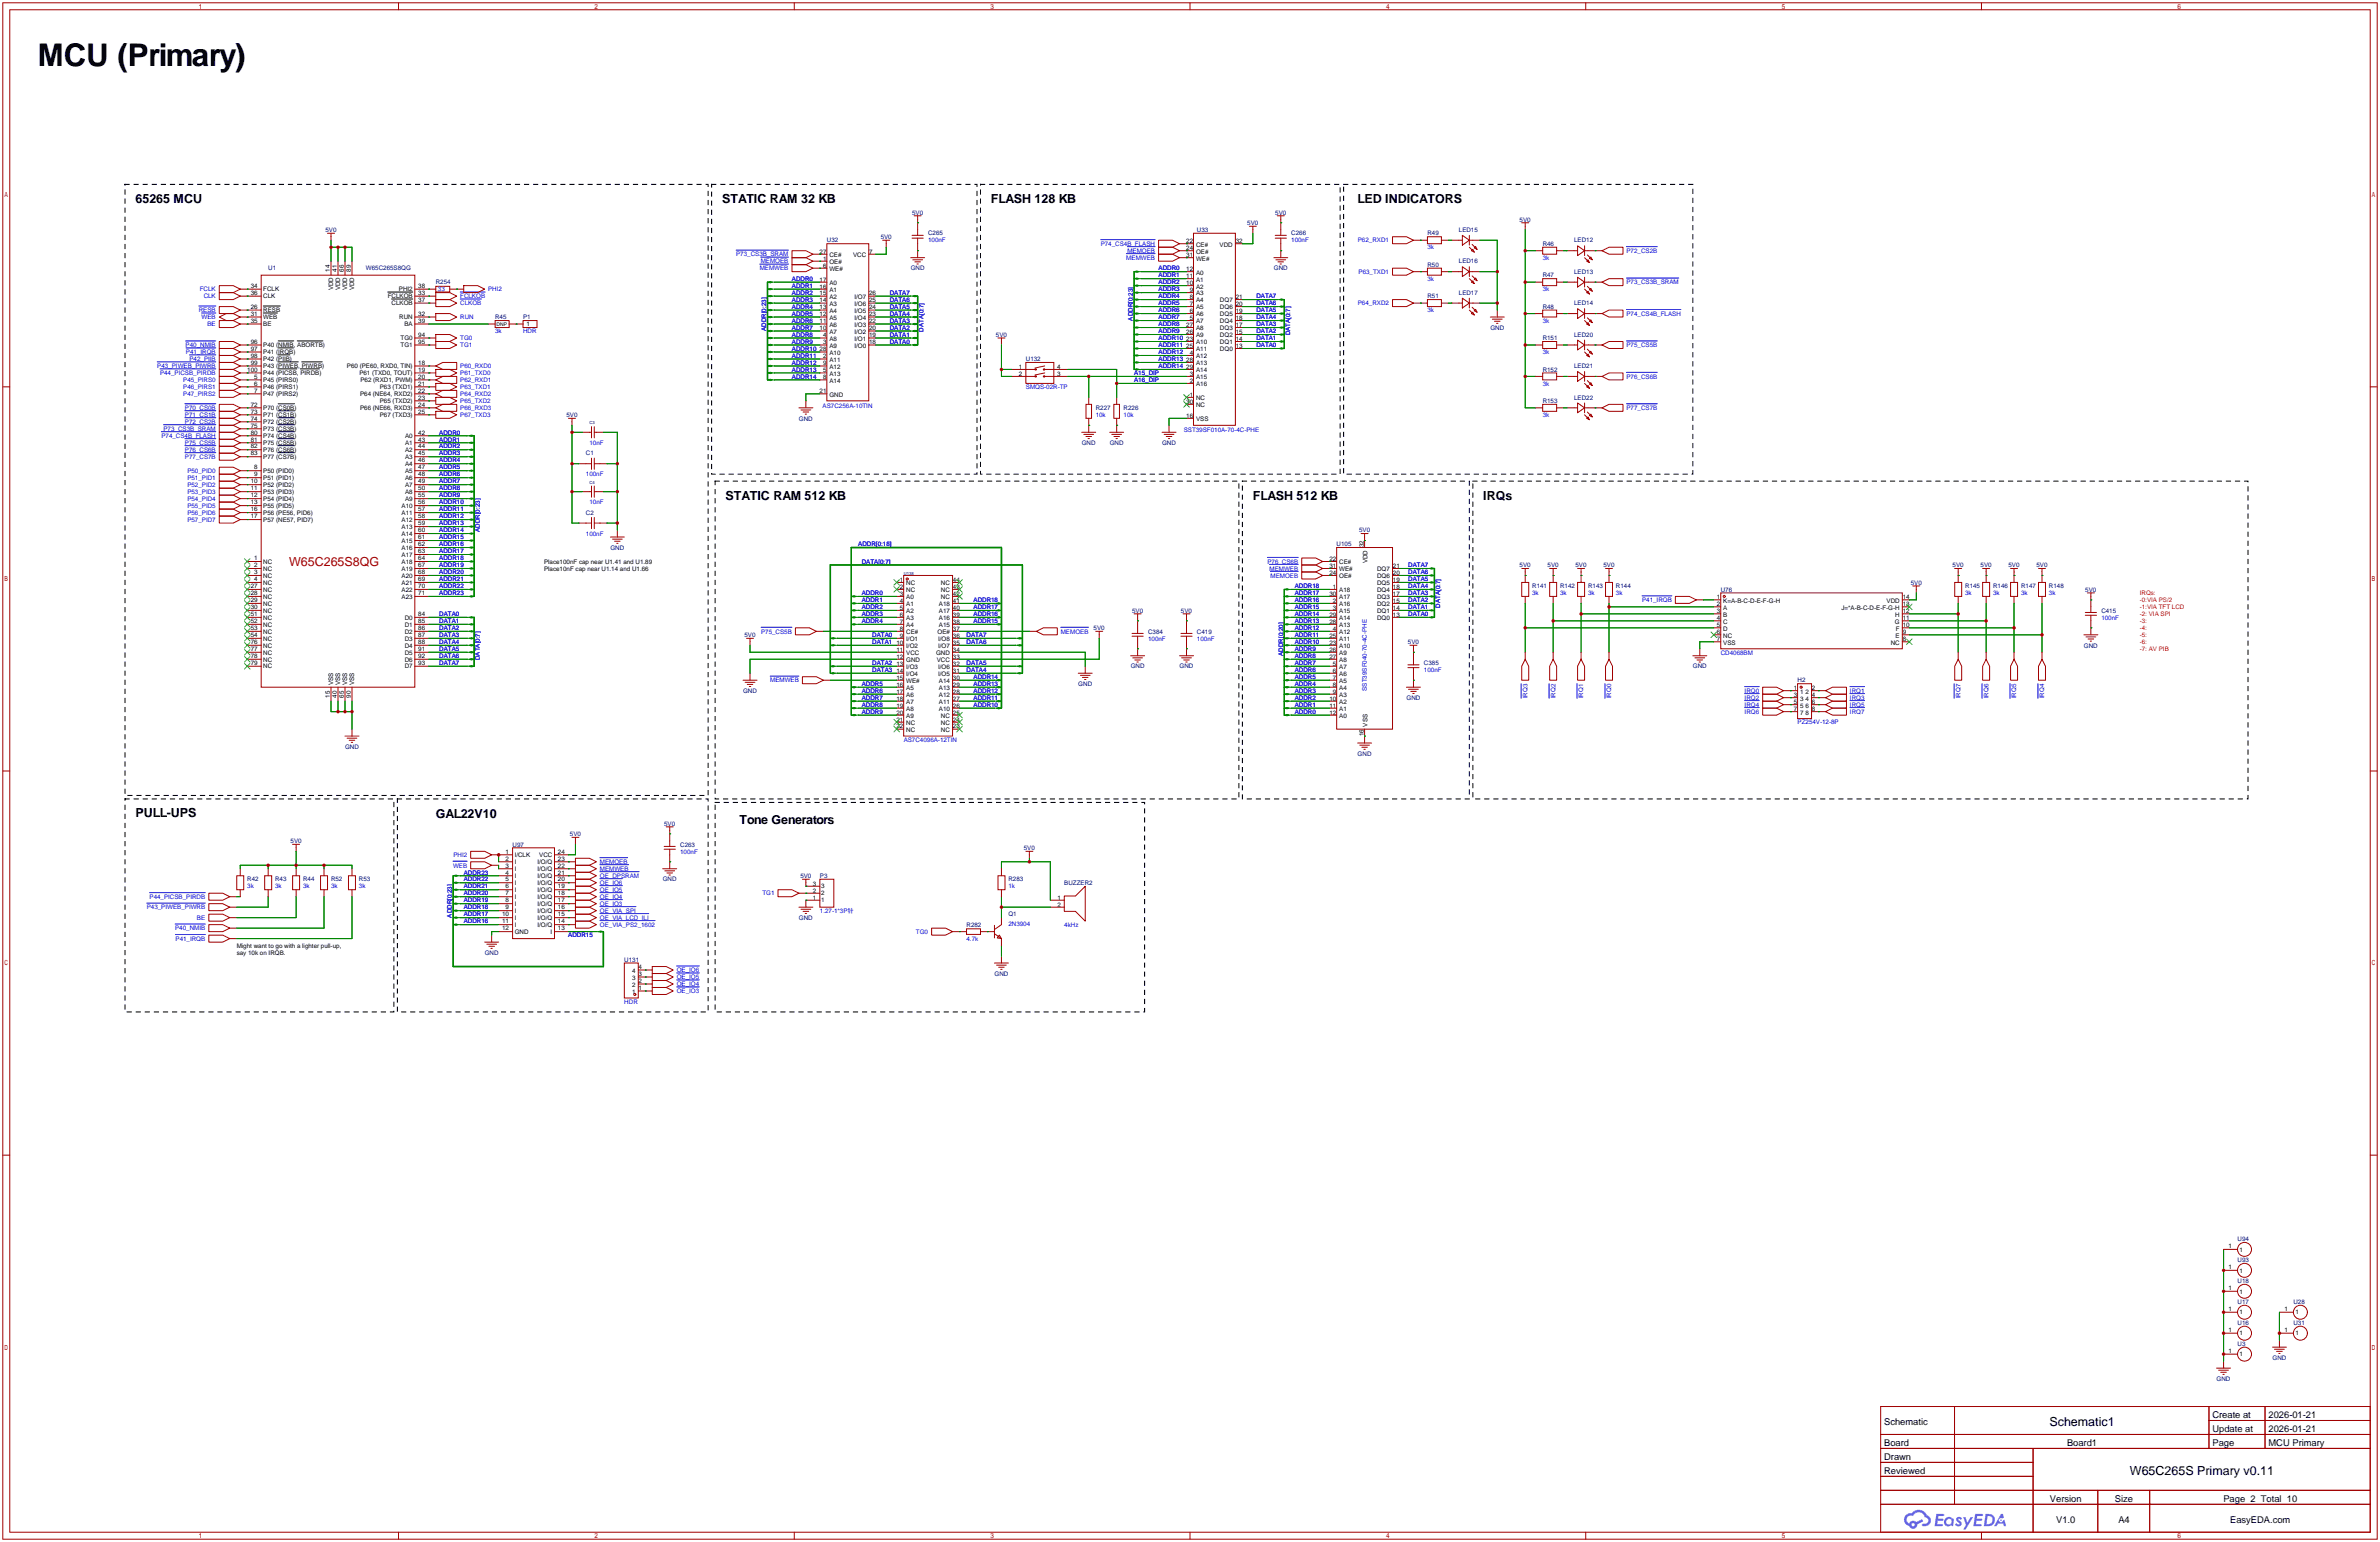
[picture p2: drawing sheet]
<svg xmlns="http://www.w3.org/2000/svg" width="866mm" height="561mm" viewBox="0 0 866 561" stroke-linecap="round" stroke-linejoin="round" font-family="sans-serif">
<defs><g id="words">
<text font-size="11.3" x="13.7" y="24.1">MCU (Primary)</text>
<g font-size="4.5">
<text x="49.3" y="73.8">65265 MCU</text>
<text x="262.6" y="73.8">STATIC RAM 32 KB</text>
<text x="360.4" y="73.8">FLASH 128 KB</text>
<text x="493.8" y="73.8">LED INDICATORS</text>
<text x="263.9" y="181.7">STATIC RAM 512 KB</text>
<text x="455.7" y="181.7">FLASH 512 KB</text>
<text x="539.5" y="181.7">IRQs</text>
<text x="49.3" y="297.3">PULL-UPS</text>
<text x="158.5" y="297.5">GAL22V10</text>
<text x="269" y="299.8">Tone Generators</text>
<text x="745.4" y="518.6">Schematic1</text>
<text x="774.7" y="536.4">W65C265S Primary v0.11</text>
</g>
<text font-size="4.5" fill="#a00000" x="105.2" y="205.8">W65C265S8QG</text>
<g font-size="3.4">
<text x="804.7" y="515.8">Create at</text>
<text x="825.1" y="515.8">2026-01-21</text>
<text x="685.3" y="518.3">Schematic</text>
<text x="804.7" y="520.8">Update at</text>
<text x="825.1" y="520.8">2026-01-21</text>
<text x="685.3" y="525.9">Board</text>
<text x="751.8" y="525.9">Board1</text>
<text x="804.7" y="525.9">Page</text>
<text x="825.1" y="525.9">MCU Primary</text>
<text x="685.3" y="531">Drawn</text>
<text x="685.3" y="536.1">Reviewed</text>
<text x="745.6" y="546.2">Version</text>
<text x="769.2" y="546.2">Size</text>
<text x="808.7" y="546.2">Page 2 Total 10</text>
<text x="747.9" y="553.9">V1.0</text>
<text x="770.5" y="553.9">A4</text>
<text x="811.1" y="553.9">EasyEDA.com</text>
</g>
<g font-size="2.3" fill="#000080">
<text x="331.7" y="78">5V0</text>
<text x="453.7" y="81.8">5V0</text>
<text x="463.8" y="78">5V0</text>
<text x="552.7" y="80.6">5V0</text>
<text x="118.4" y="84.4">5V0</text>
<text x="300.7" y="88.2">U32</text>
<text x="320.3" y="86.9">5V0</text>
<text x="337.6" y="85.7">C265</text>
<text x="435.4" y="84.4">U33</text>
<text x="469.6" y="85.7">C266</text>
<text x="519.2" y="85.7">R49</text>
<text x="530.6" y="84.4">LED15</text>
<text x="561.1" y="89.5">R46</text>
<text x="572.5" y="88.2">LED12</text>
<text x="530.6" y="95.8">LED16</text>
<text x="97.5" y="98.4">U1</text>
<text x="133.1" y="98.4">W65C265S8QG</text>
<text x="331.2" y="98.4">GND</text>
<text x="463.3" y="98.4">GND</text>
<text x="519.2" y="97.1">R50</text>
<text x="561.1" y="100.9">R47</text>
<text x="572.5" y="99.6">LED13</text>
<text x="158.5" y="103.4">R254</text>
<text x="530.6" y="107.2">LED17</text>
<text x="519.2" y="108.5">R51</text>
<text x="561.1" y="112.3">R48</text>
<text x="572.5" y="111.1">LED14</text>
<text x="180.1" y="116.1">R45</text>
<text x="190.2" y="116.1">P1</text>
<text x="542.1" y="119.9">GND</text>
<text x="362.2" y="122.5">5V0</text>
<text x="561.1" y="123.8">R151</text>
<text x="572.5" y="122.5">LED20</text>
<text x="373.1" y="131.4">U132</text>
<text x="561.1" y="135.2">R152</text>
<text x="572.5" y="133.9">LED21</text>
<text x="398.5" y="149.2">R227</text>
<text x="408.7" y="149.2">R226</text>
<text x="561.1" y="146.6">R153</text>
<text x="572.5" y="145.3">LED22</text>
<text x="206" y="151.7">5V0</text>
<text x="290.6" y="153">GND</text>
<text x="393.5" y="161.9">GND</text>
<text x="403.6" y="161.9">GND</text>
<text x="422.7" y="161.9">GND</text>
<text x="213.1" y="165.7">C1</text>
<text x="213.1" y="187.3">C2</text>
<text x="494.3" y="193.6">5V0</text>
<text x="222" y="200">GND</text>
<text x="486.2" y="198.7">U105</text>
<text x="552.7" y="206.3">5V0</text>
<text x="562.9" y="206.3">5V0</text>
<text x="573" y="206.3">5V0</text>
<text x="583.2" y="206.3">5V0</text>
<text x="710.2" y="206.3">5V0</text>
<text x="720.4" y="206.3">5V0</text>
<text x="730.5" y="206.3">5V0</text>
<text x="740.7" y="206.3">5V0</text>
<text x="557.3" y="213.9">R141</text>
<text x="567.4" y="213.9">R142</text>
<text x="577.6" y="213.9">R143</text>
<text x="587.8" y="213.9">R144</text>
<text x="625.9" y="215.2">U76</text>
<text x="695" y="212.7">5V0</text>
<text x="714.8" y="213.9">R145</text>
<text x="724.9" y="213.9">R146</text>
<text x="735.1" y="213.9">R147</text>
<text x="745.2" y="213.9">R148</text>
<text x="758.5" y="215.2">5V0</text>
<text x="411.7" y="222.8">5V0</text>
<text x="429.5" y="222.8">5V0</text>
<text x="764.3" y="222.8">C415</text>
<text x="270.8" y="231.7">5V0</text>
<text x="397.8" y="229.2">5V0</text>
<text x="417.6" y="230.4">C384</text>
<text x="435.4" y="230.4">C419</text>
<text x="512.1" y="234.2">5V0</text>
<text x="758" y="235.5">GND</text>
<text x="411.2" y="243.1">GND</text>
<text x="429" y="243.1">GND</text>
<text x="517.9" y="241.9">C385</text>
<text x="615.7" y="243.1">GND</text>
<text x="392.2" y="249.5">GND</text>
<text x="653.8" y="248.2">H2</text>
<text x="270.3" y="252">GND</text>
<text x="511.6" y="254.6">GND</text>
<text x="125.5" y="272.3">GND</text>
<text x="493.8" y="274.9">GND</text>
<text x="207.3" y="304.1">5V0</text>
<text x="241.6" y="300.3">5V0</text>
<text x="105.7" y="306.6">5V0</text>
<text x="186.4" y="307.9">U97</text>
<text x="247.4" y="307.9">C263</text>
<text x="372.4" y="309.2">5V0</text>
<text x="89.9" y="320.6">R42</text>
<text x="100.1" y="320.6">R43</text>
<text x="110.2" y="320.6">R44</text>
<text x="120.4" y="320.6">R52</text>
<text x="130.6" y="320.6">R53</text>
<text x="241.1" y="320.6">GND</text>
<text x="291.1" y="319.3">5V0</text>
<text x="298.2" y="319.3">P3</text>
<text x="366.8" y="320.6">R283</text>
<text x="387.1" y="321.9">BUZZER2</text>
<text x="290.6" y="334.6">GND</text>
<text x="366.8" y="333.3">Q1</text>
<text x="351.5" y="337.1">R282</text>
<text x="176.3" y="347.3">GND</text>
<text x="227.1" y="349.8">U131</text>
<text x="361.7" y="354.9">GND</text>
<text x="813.8" y="451.4">U94</text>
<text x="813.8" y="459">U93</text>
<text x="813.8" y="466.7">U18</text>
<text x="813.8" y="474.3">U17</text>
<text x="834.1" y="474.3">U28</text>
<text x="813.8" y="481.9">U16</text>
<text x="834.1" y="481.9">U31</text>
<text x="813.8" y="489.5">U3</text>
<text x="826.5" y="494.6">GND</text>
<text x="806.2" y="502.2">GND</text>
</g>
<g font-size="2.3" fill="#00f">
<text x="337.6" y="88.2">100nF</text>
<text x="400.3" y="89.5">P74_CS4B_FLASH</text>
<text x="469.6" y="88.2">100nF</text>
<text x="493.9" y="88.2">P62_RXD1</text>
<text x="267.7" y="93.3">P73_CS3B_SRAM</text>
<text x="276.7" y="95.8">MEMOEB</text>
<text x="409.7" y="94.5">MEMWEB</text>
<text x="410" y="92">MEMOEB</text>
<text x="519.2" y="90.7">3k</text>
<text x="561.1" y="94.5">3k</text>
<text x="591.6" y="92">P72_CS2B</text>
<text x="276.3" y="98.4">MEMWEB</text>
<text x="421.4" y="98.4">ADDR0</text>
<text x="421.4" y="100.9">ADDR1</text>
<text x="494.1" y="99.6">P63_TXD1</text>
<text x="72.7" y="106">FCLK</text>
<text x="159.3" y="106">33</text>
<text x="177.5" y="106">PHI2</text>
<text x="288" y="102.2">ADDR0</text>
<text x="288" y="104.7">ADDR1</text>
<text x="288" y="107.2">ADDR2</text>
<text x="323.6" y="107.2">DATA7</text>
<text x="421.4" y="103.4">ADDR2</text>
<text x="421.4" y="106">ADDR3</text>
<text x="519.2" y="102.2">3k</text>
<text x="561.1" y="106">3k</text>
<text x="591.6" y="103.4">P73_CS3B_SRAM</text>
<text x="72.3" y="113.6">RESB</text>
<text x="74.1" y="108.5">CLK</text>
<text x="167.4" y="108.5">FCLKOB</text>
<text x="167.4" y="111.1">CLKOB</text>
<text x="288" y="109.8">ADDR3</text>
<text x="288" y="112.3">ADDR4</text>
<text x="323.6" y="112.3">DATA5</text>
<text x="323.6" y="109.8">DATA6</text>
<text x="421.4" y="108.5">ADDR4</text>
<text x="421.4" y="111.1">ADDR5</text>
<text x="421.4" y="113.6">ADDR6</text>
<text x="456.9" y="113.6">DATA5</text>
<text x="456.9" y="111.1">DATA6</text>
<text x="456.9" y="108.5">DATA7</text>
<text x="493.9" y="111.1">P64_RXD2</text>
<text x="519.2" y="113.6">3k</text>
<text x="73.3" y="116.1">WEB</text>
<text x="75.5" y="118.7">BE</text>
<text x="167.4" y="116.1">RUN</text>
<text x="288" y="114.9">ADDR5</text>
<text x="288" y="117.4">ADDR6</text>
<text x="288" y="119.9">ADDR7</text>
<text x="323.6" y="119.9">DATA2</text>
<text x="323.6" y="117.4">DATA3</text>
<text x="323.6" y="114.9">DATA4</text>
<text x="412" y="116.6" transform="rotate(-90 412 116.6)">ADDR[0:23]</text>
<text x="421.4" y="116.1">ADDR7</text>
<text x="421.4" y="118.7">ADDR8</text>
<text x="456.9" y="118.7">DATA3</text>
<text x="456.9" y="116.1">DATA4</text>
<text x="561.1" y="117.4">3k</text>
<text x="591.6" y="114.9">P74_CS4B_FLASH</text>
<text x="167.4" y="123.8">TG0</text>
<text x="180.1" y="121.2">3k</text>
<text x="190.2" y="121.2">HDR</text>
<text x="278.7" y="120.4" transform="rotate(-90 278.7 120.4)">ADDR[0:23]</text>
<text x="288" y="122.5">ADDR8</text>
<text x="288" y="125">ADDR9</text>
<text x="323.6" y="125">DATA0</text>
<text x="323.6" y="122.5">DATA1</text>
<text x="335.8" y="120.7" transform="rotate(-90 335.8 120.7)">DATA[0:7]</text>
<text x="421.4" y="121.2">ADDR9</text>
<text x="421.4" y="123.8">ADDR10</text>
<text x="456.9" y="123.8">DATA1</text>
<text x="456.9" y="121.2">DATA2</text>
<text x="469.2" y="122" transform="rotate(-90 469.2 122)">DATA[0:7]</text>
<text x="67.5" y="126.3">P40_NMIB</text>
<text x="67.6" y="128.8">P41_IRQB</text>
<text x="68.9" y="131.4">P42_PIIB</text>
<text x="167.4" y="126.3">TG1</text>
<text x="288" y="127.6">ADDR10</text>
<text x="288" y="130.1">ADDR11</text>
<text x="421.4" y="126.3">ADDR11</text>
<text x="421.4" y="128.8">ADDR12</text>
<text x="421.4" y="131.4">ADDR13</text>
<text x="456.9" y="126.3">DATA0</text>
<text x="561.1" y="128.8">3k</text>
<text x="591.6" y="126.3">P75_CS5B</text>
<text x="57.2" y="133.9">P43_PIWEB_PIWRB</text>
<text x="58.2" y="136.5">P44_PICSB_PIRDB</text>
<text x="167.4" y="133.9">P60_RXD0</text>
<text x="167.4" y="136.5">P61_TXD0</text>
<text x="288" y="132.6">ADDR12</text>
<text x="288" y="135.2">ADDR13</text>
<text x="288" y="137.7">ADDR14</text>
<text x="412.5" y="136.5">A15_DIP</text>
<text x="421.4" y="133.9">ADDR14</text>
<text x="591.6" y="137.7">P76_CS6B</text>
<text x="66.6" y="139">P45_PIRS0</text>
<text x="66.6" y="141.5">P46_PIRS1</text>
<text x="167.4" y="139">P62_RXD1</text>
<text x="167.4" y="141.5">P63_TXD1</text>
<text x="373.1" y="141.5">SMQS-02R-TP</text>
<text x="412.5" y="139">A16_DIP</text>
<text x="561.1" y="140.3">3k</text>
<text x="66.6" y="144.1">P47_PIRS2</text>
<text x="67.3" y="149.2">P70_CS0B</text>
<text x="167.4" y="144.1">P64_RXD2</text>
<text x="167.4" y="149.2">P66_RXD3</text>
<text x="167.4" y="146.6">P65_TXD2</text>
<text x="299.2" y="148.4">AS7C256A-10TIN</text>
<text x="591.6" y="149.2">P77_CS7B</text>
<text x="67.3" y="154.2">P72_CS2B</text>
<text x="67.3" y="151.7">P71_CS1B</text>
<text x="167.4" y="151.7">P67_TXD3</text>
<text x="398.5" y="151.7">10k</text>
<text x="408.7" y="151.7">10k</text>
<text x="561.1" y="151.7">3k</text>
<text x="58.7" y="159.3">P74_CS4B_FLASH</text>
<text x="59.5" y="156.8">P73_CS3B_SRAM</text>
<text x="67.3" y="161.9">P75_CS5B</text>
<text x="159.8" y="158">ADDR0</text>
<text x="159.8" y="160.6">ADDR1</text>
<text x="214.4" y="161.9">10nF</text>
<text x="430.5" y="157.3">SST39SF010A-70-4C-PHE</text>
<text x="67.3" y="166.9">P77_CS7B</text>
<text x="67.3" y="164.4">P76_CS6B</text>
<text x="159.8" y="163.1">ADDR2</text>
<text x="159.8" y="165.7">ADDR3</text>
<text x="68.1" y="172">P50_PID0</text>
<text x="159.8" y="168.2">ADDR4</text>
<text x="159.8" y="170.7">ADDR5</text>
<text x="159.8" y="173.3">ADDR6</text>
<text x="213.1" y="173.3">100nF</text>
<text x="68.1" y="179.6">P53_PID3</text>
<text x="68.1" y="177.1">P52_PID2</text>
<text x="68.1" y="174.6">P51_PID1</text>
<text x="159.8" y="175.8">ADDR7</text>
<text x="159.8" y="178.4">ADDR8</text>
<text x="68.1" y="184.7">P55_PID5</text>
<text x="68.1" y="182.2">P54_PID4</text>
<text x="159.8" y="180.9">ADDR9</text>
<text x="159.8" y="183.4">ADDR10</text>
<text x="159.8" y="186">ADDR11</text>
<text x="214.4" y="183.4">10nF</text>
<text x="68.1" y="189.8">P57_PID7</text>
<text x="68.1" y="187.3">P56_PID6</text>
<text x="159.8" y="188.5">ADDR12</text>
<text x="159.8" y="191.1">ADDR13</text>
<text x="159.8" y="193.6">ADDR14</text>
<text x="159.8" y="196.1">ADDR15</text>
<text x="174.6" y="193.5" transform="rotate(-90 174.6 193.5)">ADDR[0:23]</text>
<text x="213.1" y="194.9">100nF</text>
<text x="159.8" y="198.7">ADDR16</text>
<text x="159.8" y="201.2">ADDR17</text>
<text x="159.8" y="203.8">ADDR18</text>
<text x="312.2" y="198.7">ADDR[0:18]</text>
<text x="159.8" y="206.3">ADDR19</text>
<text x="159.8" y="208.8">ADDR20</text>
<text x="313.4" y="205">DATA[0:7]</text>
<text x="461" y="205">P76_CS6B</text>
<text x="461.7" y="207.6">MEMWEB</text>
<text x="512.2" y="208.8">DATA6</text>
<text x="512.2" y="206.3">DATA7</text>
<text x="159.8" y="211.4">ADDR21</text>
<text x="159.8" y="213.9">ADDR22</text>
<text x="462.1" y="210.1">MEMOEB</text>
<text x="470.9" y="213.9">ADDR18</text>
<text x="512.2" y="213.9">DATA4</text>
<text x="512.2" y="211.4">DATA5</text>
<text x="159.8" y="216.5">ADDR23</text>
<text x="313.4" y="216.5">ADDR0</text>
<text x="313.4" y="219">ADDR1</text>
<text x="313.4" y="221.5">ADDR2</text>
<text x="354.1" y="221.5">ADDR17</text>
<text x="354.1" y="219">ADDR18</text>
<text x="470.9" y="221.5">ADDR15</text>
<text x="470.9" y="219">ADDR16</text>
<text x="470.9" y="216.5">ADDR17</text>
<text x="512.2" y="221.5">DATA1</text>
<text x="512.2" y="219">DATA2</text>
<text x="512.2" y="216.5">DATA3</text>
<text x="523.8" y="221" transform="rotate(-90 523.8 221)">DATA[0:7]</text>
<text x="557.3" y="216.5">3k</text>
<text x="567.4" y="216.5">3k</text>
<text x="577.6" y="216.5">3k</text>
<text x="587.8" y="216.5">3k</text>
<text x="597.2" y="219">P41_IRQB</text>
<text x="714.8" y="216.5">3k</text>
<text x="724.9" y="216.5">3k</text>
<text x="735.1" y="216.5">3k</text>
<text x="745.2" y="216.5">3k</text>
<text x="159.8" y="224.1">DATA0</text>
<text x="159.8" y="226.6">DATA1</text>
<text x="313.4" y="224.1">ADDR3</text>
<text x="313.4" y="226.6">ADDR4</text>
<text x="354.1" y="226.6">ADDR15</text>
<text x="354.1" y="224.1">ADDR16</text>
<text x="470.9" y="226.6">ADDR13</text>
<text x="470.9" y="224.1">ADDR14</text>
<text x="512.2" y="224.1">DATA0</text>
<text x="764.3" y="225.4">100nF</text>
<text x="159.8" y="229.2">DATA2</text>
<text x="159.8" y="231.7">DATA3</text>
<text x="276.8" y="230.4">P75_CS5B</text>
<text x="317.2" y="231.7">DATA0</text>
<text x="351.5" y="231.7">DATA7</text>
<text x="385.8" y="230.4">MEMOEB</text>
<text x="417.6" y="233">100nF</text>
<text x="435.4" y="233">100nF</text>
<text x="470.9" y="231.7">ADDR11</text>
<text x="470.9" y="229.2">ADDR12</text>
<text x="159.8" y="234.2">DATA4</text>
<text x="159.8" y="236.8">DATA5</text>
<text x="159.8" y="239.3">DATA6</text>
<text x="317.2" y="234.2">DATA1</text>
<text x="351.5" y="234.2">DATA6</text>
<text x="466.7" y="238.5" transform="rotate(-90 466.7 238.5)">ADDR[0:20]</text>
<text x="470.9" y="239.3">ADDR8</text>
<text x="470.9" y="236.8">ADDR9</text>
<text x="470.9" y="234.2">ADDR10</text>
<text x="625.9" y="238.1">CD4068BM</text>
<text x="159.8" y="241.9">DATA7</text>
<text x="174.6" y="240.1" transform="rotate(-90 174.6 240.1)">DATA[0:7]</text>
<text x="317.2" y="241.9">DATA2</text>
<text x="317.2" y="244.4">DATA3</text>
<text x="351.5" y="244.4">DATA4</text>
<text x="351.5" y="241.9">DATA5</text>
<text x="470.9" y="244.4">ADDR6</text>
<text x="470.9" y="241.9">ADDR7</text>
<text x="517.9" y="244.4">100nF</text>
<text x="280.1" y="248.2">MEMWEB</text>
<text x="313.4" y="249.5">ADDR5</text>
<text x="354.1" y="249.5">ADDR13</text>
<text x="354.1" y="246.9">ADDR14</text>
<text x="470.9" y="249.5">ADDR4</text>
<text x="470.9" y="246.9">ADDR5</text>
<text x="497.1" y="251.2" transform="rotate(-90 497.1 251.2)">SST39SF040-70-4C-PHE</text>
<text x="313.4" y="252">ADDR6</text>
<text x="313.4" y="254.6">ADDR7</text>
<text x="313.4" y="257.1">ADDR8</text>
<text x="354.1" y="257.1">ADDR10</text>
<text x="354.1" y="254.6">ADDR11</text>
<text x="354.1" y="252">ADDR12</text>
<text x="470.9" y="257.1">ADDR1</text>
<text x="470.9" y="254.6">ADDR2</text>
<text x="470.9" y="252">ADDR3</text>
<text x="555.6" y="254" transform="rotate(-90 555.6 254)">IRQ3</text>
<text x="565.7" y="254" transform="rotate(-90 565.7 254)">IRQ2</text>
<text x="575.9" y="254" transform="rotate(-90 575.9 254)">IRQ1</text>
<text x="586" y="254" transform="rotate(-90 586 254)">IRQ0</text>
<text x="634.5" y="252">IRQ0</text>
<text x="634.5" y="254.6">IRQ2</text>
<text x="634.5" y="257.1">IRQ4</text>
<text x="672.8" y="252">IRQ1</text>
<text x="672.8" y="254.6">IRQ3</text>
<text x="672.8" y="257.1">IRQ5</text>
<text x="713" y="254" transform="rotate(-90 713 254)">IRQ7</text>
<text x="723.2" y="254" transform="rotate(-90 723.2 254)">IRQ6</text>
<text x="733.4" y="254" transform="rotate(-90 733.4 254)">IRQ5</text>
<text x="743.5" y="254" transform="rotate(-90 743.5 254)">IRQ4</text>
<text x="313.4" y="259.6">ADDR9</text>
<text x="470.9" y="259.6">ADDR0</text>
<text x="634.5" y="259.6">IRQ6</text>
<text x="653.8" y="263.5">PZ254V-12-8P</text>
<text x="672.8" y="259.6">IRQ7</text>
<text x="328.7" y="269.8">AS7C4096A-12TIN</text>
<text x="164.9" y="311.7">PHI2</text>
<text x="247.4" y="310.4">100nF</text>
<text x="164.8" y="315.5">WEB</text>
<text x="218.2" y="314.3">MEMOEB</text>
<text x="218.2" y="316.8">MEMWEB</text>
<text x="89.9" y="323.1">3k</text>
<text x="100.1" y="323.1">3k</text>
<text x="110.2" y="323.1">3k</text>
<text x="120.4" y="323.1">3k</text>
<text x="130.6" y="323.1">3k</text>
<text x="168.7" y="323.1">ADDR21</text>
<text x="168.7" y="320.6">ADDR22</text>
<text x="168.7" y="318.1">ADDR23</text>
<text x="218.2" y="319.3">OE_DPSRAM</text>
<text x="218.2" y="321.9">OE_IO6</text>
<text x="366.8" y="323.1">1k</text>
<text x="54.4" y="327">P44_PICSB_PIRDB</text>
<text x="168.7" y="328.2">ADDR19</text>
<text x="168.7" y="325.7">ADDR20</text>
<text x="218.2" y="329.5">OE_IO3</text>
<text x="218.2" y="327">OE_IO4</text>
<text x="218.2" y="324.4">OE_IO5</text>
<text x="277.3" y="325.7">TG1</text>
<text x="53.4" y="330.8">P43_PIWEB_PIWRB</text>
<text x="71.6" y="334.6">BE</text>
<text x="164.4" y="333.8" transform="rotate(-90 164.4 333.8)">ADDR[0:23]</text>
<text x="168.7" y="335.8">ADDR16</text>
<text x="168.7" y="333.3">ADDR17</text>
<text x="168.7" y="330.8">ADDR18</text>
<text x="218.2" y="334.6">OE_VIA_LCD_ILI</text>
<text x="218.2" y="332">OE_VIA_SPI</text>
<text x="298.2" y="332">1.27-1*3P针</text>
<text x="63.7" y="338.4">P40_NMIB</text>
<text x="206.7" y="340.9">ADDR15</text>
<text x="218.2" y="337.1">OE_VIA_PS2_1602</text>
<text x="333.2" y="339.7">TG0</text>
<text x="366.8" y="336.9">2N3904</text>
<text x="387.1" y="337.1">4kHz</text>
<text x="63.8" y="342.2">P41_IRQB</text>
<text x="351.5" y="342.2">4.7k</text>
<text x="246.1" y="353.6">OE_IO6</text>
<text x="246.1" y="358.7">OE_IO4</text>
<text x="246.1" y="356.2">OE_IO5</text>
<text x="227.1" y="365.1">HDR</text>
<text x="246.1" y="361.2">OE_IO3</text>
</g>
<g font-size="2.3">
<text x="431.4" y="88.4">22</text>
<text x="435" y="89.7">CE#</text>
<text x="443.6" y="89.7">VDD</text>
<text x="449.5" y="88.4">32</text>
<text x="298.1" y="92.2">27</text>
<text x="299.3" y="94.8">1</text>
<text x="301.7" y="93.5">CE#</text>
<text x="310.3" y="93.5">VCC</text>
<text x="316.1" y="92.2">7</text>
<text x="431.4" y="91">24</text>
<text x="431.4" y="93.5">31</text>
<text x="435" y="92.2">OE#</text>
<text x="435" y="94.8">WE#</text>
<text x="119.9" y="98.8" transform="rotate(-90 119.9 98.8)">14</text>
<text x="122.5" y="98.8" transform="rotate(-90 122.5 98.8)">41</text>
<text x="125" y="98.8" transform="rotate(-90 125 98.8)">66</text>
<text x="127.6" y="98.8" transform="rotate(-90 127.6 98.8)">89</text>
<text x="299.3" y="97.3">6</text>
<text x="301.7" y="96">OE#</text>
<text x="301.7" y="98.6">WE#</text>
<text x="431.4" y="101.1">11</text>
<text x="431.4" y="98.6">12</text>
<text x="435" y="99.9">A0</text>
<text x="91.2" y="104.7">34</text>
<text x="91.2" y="107.2">36</text>
<text x="95.8" y="106">FCLK</text>
<text x="121.2" y="105.6" transform="rotate(-90 121.2 105.6)">VDD</text>
<text x="123.8" y="105.6" transform="rotate(-90 123.8 105.6)">VDD</text>
<text x="126.3" y="105.6" transform="rotate(-90 126.3 105.6)">VDD</text>
<text x="128.8" y="105.6" transform="rotate(-90 128.8 105.6)">VDD</text>
<text x="145.1" y="106">PHI2</text>
<text x="152.1" y="107.2">33</text>
<text x="152.1" y="104.7">38</text>
<text x="298.1" y="107.5">15</text>
<text x="298.1" y="104.9">16</text>
<text x="298.1" y="102.4">17</text>
<text x="301.7" y="106.2">A1</text>
<text x="301.7" y="103.7">A0</text>
<text x="316.1" y="107.5">26</text>
<text x="431.4" y="103.7">10</text>
<text x="432.7" y="106.2">9</text>
<text x="435" y="107.5">A3</text>
<text x="435" y="104.9">A2</text>
<text x="435" y="102.4">A1</text>
<text x="91.2" y="112.3">26</text>
<text x="95.8" y="113.6">RESB</text>
<text x="95.8" y="108.5">CLK</text>
<text x="141" y="108.5">FCLKOB</text>
<text x="142.4" y="111.1">CLKOB</text>
<text x="152.1" y="109.8">37</text>
<text x="298.1" y="112.6">13</text>
<text x="298.1" y="110">14</text>
<text x="301.7" y="113.8">A4</text>
<text x="301.7" y="111.3">A3</text>
<text x="301.7" y="108.7">A2</text>
<text x="310.8" y="113.8">I/O5</text>
<text x="310.8" y="111.3">I/O6</text>
<text x="310.8" y="108.7">I/O7</text>
<text x="316.1" y="112.6">24</text>
<text x="316.1" y="110">25</text>
<text x="432.7" y="113.8">6</text>
<text x="432.7" y="111.3">7</text>
<text x="432.7" y="108.7">8</text>
<text x="435" y="112.6">A5</text>
<text x="435" y="110">A4</text>
<text x="443.7" y="112.6">DQ6</text>
<text x="443.7" y="110">DQ7</text>
<text x="449.5" y="113.8">19</text>
<text x="449.5" y="111.3">20</text>
<text x="449.5" y="108.7">21</text>
<text x="91.2" y="114.9">31</text>
<text x="91.2" y="117.4">35</text>
<text x="95.8" y="116.1">WEB</text>
<text x="95.8" y="118.7">BE</text>
<text x="145.2" y="116.1">RUN</text>
<text x="147.1" y="118.7">BA</text>
<text x="152.1" y="114.9">32</text>
<text x="152.1" y="117.4">39</text>
<text x="191.5" y="118.6">1</text>
<text x="298.1" y="117.6">11</text>
<text x="298.1" y="115.1">12</text>
<text x="301.7" y="118.9">A6</text>
<text x="301.7" y="116.4">A5</text>
<text x="310.8" y="118.9">I/O3</text>
<text x="310.8" y="116.4">I/O4</text>
<text x="316.1" y="117.6">22</text>
<text x="316.1" y="115.1">23</text>
<text x="431.4" y="118.9">27</text>
<text x="432.7" y="116.4">5</text>
<text x="435" y="117.6">A7</text>
<text x="435" y="115.1">A6</text>
<text x="443.7" y="117.6">DQ4</text>
<text x="443.7" y="115.1">DQ5</text>
<text x="449.5" y="118.9">17</text>
<text x="449.5" y="116.4">18</text>
<text x="91.2" y="125">96</text>
<text x="145.7" y="123.8">TG0</text>
<text x="152.1" y="122.5">94</text>
<text x="152.1" y="125">95</text>
<text x="298.1" y="120.2">10</text>
<text x="299.3" y="125.3">3</text>
<text x="299.3" y="122.7">4</text>
<text x="301.7" y="124">A8</text>
<text x="301.7" y="121.4">A7</text>
<text x="310.8" y="124">I/O1</text>
<text x="310.8" y="121.4">I/O2</text>
<text x="316.1" y="125.3">18</text>
<text x="316.1" y="122.7">19</text>
<text x="316.1" y="120.2">20</text>
<text x="431.4" y="124">23</text>
<text x="431.4" y="121.4">26</text>
<text x="435" y="125.3">A10</text>
<text x="435" y="122.7">A9</text>
<text x="435" y="120.2">A8</text>
<text x="443.7" y="125.3">DQ1</text>
<text x="443.7" y="122.7">DQ2</text>
<text x="443.7" y="120.2">DQ3</text>
<text x="449.5" y="124">14</text>
<text x="449.5" y="121.4">15</text>
<text x="91.2" y="127.6">97</text>
<text x="91.2" y="130.1">98</text>
<text x="95.8" y="126.3">P40 (NMIB, ABORTB)</text>
<text x="95.8" y="128.8">P41 (IRQB)</text>
<text x="95.8" y="131.4">P42 (PIIB)</text>
<text x="145.7" y="126.3">TG1</text>
<text x="298.1" y="127.8">28</text>
<text x="299.3" y="130.3">2</text>
<text x="301.7" y="131.6">A11</text>
<text x="301.7" y="126.5">A9</text>
<text x="301.7" y="129.1">A10</text>
<text x="310.8" y="126.5">I/O0</text>
<text x="431.4" y="126.5">25</text>
<text x="431.4" y="131.6">28</text>
<text x="432.7" y="129.1">4</text>
<text x="435" y="130.3">A12</text>
<text x="435" y="127.8">A11</text>
<text x="443.7" y="127.8">DQ0</text>
<text x="449.5" y="126.5">13</text>
<text x="89.9" y="135.2">100</text>
<text x="91.2" y="132.6">99</text>
<text x="92.5" y="137.7">5</text>
<text x="95.8" y="133.9">P43 (PIWEB, PIWRB)</text>
<text x="95.8" y="136.5">P44 (PICSB, PIRDB)</text>
<text x="126.2" y="133.9">P60 (PE60, RXD0, TIN)</text>
<text x="130.7" y="136.5">P61 (TXD0, TOUT)</text>
<text x="152.1" y="132.6">18</text>
<text x="152.1" y="135.2">19</text>
<text x="152.1" y="137.7">20</text>
<text x="299.3" y="135.4">5</text>
<text x="299.3" y="138">8</text>
<text x="299.3" y="132.9">9</text>
<text x="301.7" y="136.7">A13</text>
<text x="301.7" y="134.1">A12</text>
<text x="370.6" y="134.1">1</text>
<text x="370.6" y="136.7">2</text>
<text x="384.6" y="136.7">3</text>
<text x="384.6" y="134.1">4</text>
<text x="431.4" y="134.1">29</text>
<text x="432.7" y="136.7">3</text>
<text x="435" y="138">A15</text>
<text x="435" y="132.9">A13</text>
<text x="435" y="135.4">A14</text>
<text x="92.5" y="140.3">6</text>
<text x="92.5" y="142.8">7</text>
<text x="95.8" y="139">P45 (PIRS0)</text>
<text x="95.8" y="141.5">P46 (PIRS1)</text>
<text x="131.1" y="139">P62 (RXD1, PWM)</text>
<text x="138.1" y="141.5">P63 (TXD1)</text>
<text x="152.1" y="140.3">21</text>
<text x="152.1" y="142.8">22</text>
<text x="298.1" y="143">21</text>
<text x="301.7" y="139.2">A14</text>
<text x="432.7" y="139.2">2</text>
<text x="435" y="140.5">A16</text>
<text x="91.2" y="147.9">72</text>
<text x="95.8" y="149.2">P70 (CS0B)</text>
<text x="95.8" y="144.1">P47 (PIRS2)</text>
<text x="131" y="144.1">P64 (NE64, RXD2)</text>
<text x="131" y="149.2">P66 (NE66, RXD3)</text>
<text x="138.1" y="146.6">P65 (TXD2)</text>
<text x="152.1" y="145.3">23</text>
<text x="152.1" y="147.9">24</text>
<text x="301.7" y="144.3">GND</text>
<text x="431.4" y="146.8">30</text>
<text x="432.7" y="144.3">1</text>
<text x="435" y="145.6">NC</text>
<text x="435" y="148.1">NC</text>
<text x="91.2" y="150.4">73</text>
<text x="91.2" y="153">74</text>
<text x="91.2" y="155.5">75</text>
<text x="95.8" y="151.7">P71 (CS1B)</text>
<text x="95.8" y="154.2">P72 (CS2B)</text>
<text x="138.1" y="151.7">P67 (TXD3)</text>
<text x="152.1" y="150.4">25</text>
<text x="431.4" y="151.9">16</text>
<text x="435" y="153.2">VSS</text>
<text x="91.2" y="158">80</text>
<text x="91.2" y="160.6">81</text>
<text x="95.8" y="156.8">P73 (CS3B)</text>
<text x="95.8" y="159.3">P74 (CS4B)</text>
<text x="95.8" y="161.9">P75 (CS5B)</text>
<text x="147.3" y="159.3">A0</text>
<text x="147.3" y="161.9">A1</text>
<text x="152.1" y="158">42</text>
<text x="152.1" y="160.6">43</text>
<text x="91.2" y="163.1">82</text>
<text x="91.2" y="165.7">83</text>
<text x="95.8" y="164.4">P76 (CS6B)</text>
<text x="95.8" y="166.9">P77 (CS7B)</text>
<text x="147.3" y="164.4">A2</text>
<text x="147.3" y="166.9">A3</text>
<text x="152.1" y="163.1">44</text>
<text x="152.1" y="165.7">45</text>
<text x="92.5" y="170.7">8</text>
<text x="92.5" y="173.3">9</text>
<text x="95.8" y="172">P50 (PID0)</text>
<text x="147.3" y="169.5">A4</text>
<text x="147.3" y="172">A5</text>
<text x="152.1" y="168.2">46</text>
<text x="152.1" y="170.7">47</text>
<text x="152.1" y="173.3">48</text>
<text x="91.2" y="175.8">10</text>
<text x="91.2" y="178.4">11</text>
<text x="95.8" y="174.6">P51 (PID1)</text>
<text x="95.8" y="177.1">P52 (PID2)</text>
<text x="95.8" y="179.6">P53 (PID3)</text>
<text x="147.3" y="174.6">A6</text>
<text x="147.3" y="177.1">A7</text>
<text x="147.3" y="179.6">A8</text>
<text x="152.1" y="175.8">49</text>
<text x="152.1" y="178.4">50</text>
<text x="91.2" y="186">16</text>
<text x="91.2" y="180.9">12</text>
<text x="91.2" y="183.4">13</text>
<text x="95.8" y="182.2">P54 (PID4)</text>
<text x="95.8" y="184.7">P55 (PID5)</text>
<text x="146.1" y="184.7">A10</text>
<text x="147.3" y="182.2">A9</text>
<text x="152.1" y="180.9">55</text>
<text x="152.1" y="183.4">56</text>
<text x="152.1" y="186">57</text>
<text x="91.2" y="188.5">17</text>
<text x="95.8" y="187.3">P56 (PE56, PID6)</text>
<text x="95.8" y="189.8">P57 (NE57, PID7)</text>
<text x="146.1" y="187.3">A11</text>
<text x="146.1" y="189.8">A12</text>
<text x="152.1" y="188.5">58</text>
<text x="152.1" y="191.1">59</text>
<text x="146.1" y="192.3">A13</text>
<text x="146.1" y="194.9">A14</text>
<text x="146.1" y="197.4">A15</text>
<text x="152.1" y="193.6">60</text>
<text x="152.1" y="196.1">61</text>
<text x="92.5" y="203.8">1</text>
<text x="146.1" y="200">A16</text>
<text x="146.1" y="202.5">A17</text>
<text x="152.1" y="198.7">62</text>
<text x="152.1" y="201.2">63</text>
<text x="152.1" y="203.8">64</text>
<text x="483.5" y="204">22</text>
<text x="496.1" y="199" transform="rotate(-90 496.1 199)">32</text>
<text x="92.5" y="206.3">2</text>
<text x="92.5" y="208.8">3</text>
<text x="95.8" y="205">NC</text>
<text x="95.8" y="207.6">NC</text>
<text x="146.1" y="205">A18</text>
<text x="146.1" y="207.6">A19</text>
<text x="152.1" y="206.3">67</text>
<text x="152.1" y="208.8">68</text>
<text x="197.9" y="205">Place100nF cap near U1.41 and U1.89</text>
<text x="197.9" y="207.6">Place10nF cap near U1.14 and U1.66</text>
<text x="483.5" y="209.1">24</text>
<text x="483.5" y="206.5">31</text>
<text x="487.1" y="205.3">CE#</text>
<text x="487.1" y="207.8">WE#</text>
<text x="497.4" y="204.9" transform="rotate(-90 497.4 204.9)">VDD</text>
<text x="500.9" y="207.8">DQ7</text>
<text x="506.6" y="209.1">20</text>
<text x="506.6" y="206.5">21</text>
<text x="91.2" y="213.9">27</text>
<text x="92.5" y="211.4">4</text>
<text x="95.8" y="210.1">NC</text>
<text x="95.8" y="212.7">NC</text>
<text x="95.8" y="215.2">NC</text>
<text x="146.1" y="210.1">A20</text>
<text x="146.1" y="212.7">A21</text>
<text x="146.1" y="215.2">A22</text>
<text x="152.1" y="211.4">69</text>
<text x="152.1" y="213.9">70</text>
<text x="327.3" y="211.6">1</text>
<text x="327.3" y="214.2">2</text>
<text x="329.6" y="212.9">NC</text>
<text x="329.6" y="215.4">NC</text>
<text x="342.2" y="215.4">NC</text>
<text x="342.2" y="212.9">NC</text>
<text x="346.6" y="214.2">43</text>
<text x="346.6" y="211.6">44</text>
<text x="484.8" y="214.2">1</text>
<text x="487.1" y="215.4">A18</text>
<text x="487.1" y="210.3">OE#</text>
<text x="500.9" y="215.4">DQ4</text>
<text x="500.9" y="212.9">DQ5</text>
<text x="500.9" y="210.3">DQ6</text>
<text x="506.6" y="214.2">18</text>
<text x="506.6" y="211.6">19</text>
<text x="91.2" y="216.5">28</text>
<text x="91.2" y="219">29</text>
<text x="91.2" y="221.5">30</text>
<text x="95.8" y="217.7">NC</text>
<text x="95.8" y="220.3">NC</text>
<text x="146.1" y="217.7">A23</text>
<text x="152.1" y="216.5">71</text>
<text x="327.3" y="216.7">3</text>
<text x="327.3" y="219.2">4</text>
<text x="327.3" y="221.8">5</text>
<text x="329.6" y="218">A0</text>
<text x="329.6" y="220.5">A1</text>
<text x="341.5" y="220.5">A18</text>
<text x="342.2" y="218">NC</text>
<text x="346.6" y="221.8">40</text>
<text x="346.6" y="219.2">41</text>
<text x="346.6" y="216.7">42</text>
<text x="483.5" y="216.7">30</text>
<text x="484.8" y="219.2">2</text>
<text x="484.8" y="221.8">3</text>
<text x="487.1" y="220.5">A16</text>
<text x="487.1" y="218">A17</text>
<text x="500.9" y="220.5">DQ2</text>
<text x="500.9" y="218">DQ3</text>
<text x="506.6" y="221.8">14</text>
<text x="506.6" y="219.2">15</text>
<text x="506.6" y="216.7">17</text>
<text x="624.5" y="218">1</text>
<text x="624.5" y="220.5">2</text>
<text x="626.8" y="219.2">K=A-B-C-D-E-F-G-H</text>
<text x="626.8" y="221.8">A</text>
<text x="669.7" y="221.8">J=*A-B-C-D-E-F-G-H</text>
<text x="686.2" y="219.2">VDD</text>
<text x="692" y="220.5">13</text>
<text x="692" y="218">14</text>
<text x="91.2" y="224.1">51</text>
<text x="91.2" y="226.6">52</text>
<text x="95.8" y="222.8">NC</text>
<text x="95.8" y="225.4">NC</text>
<text x="95.8" y="227.9">NC</text>
<text x="147.2" y="225.4">D0</text>
<text x="147.2" y="227.9">D1</text>
<text x="152.1" y="224.1">84</text>
<text x="152.1" y="226.6">85</text>
<text x="327.3" y="224.3">6</text>
<text x="327.3" y="226.9">7</text>
<text x="329.6" y="223">A2</text>
<text x="329.6" y="225.6">A3</text>
<text x="341.5" y="225.6">A16</text>
<text x="341.5" y="223">A17</text>
<text x="346.6" y="226.9">38</text>
<text x="346.6" y="224.3">39</text>
<text x="483.5" y="226.9">28</text>
<text x="483.5" y="224.3">29</text>
<text x="487.1" y="223">A15</text>
<text x="487.1" y="225.6">A14</text>
<text x="500.9" y="225.6">DQ0</text>
<text x="500.9" y="223">DQ1</text>
<text x="506.6" y="224.3">13</text>
<text x="624.5" y="223">3</text>
<text x="624.5" y="225.6">4</text>
<text x="626.8" y="224.3">B</text>
<text x="626.8" y="226.9">C</text>
<text x="689.2" y="226.9">G</text>
<text x="689.3" y="224.3">H</text>
<text x="692" y="225.6">11</text>
<text x="692" y="223">12</text>
<text x="91.2" y="229.2">53</text>
<text x="91.2" y="231.7">54</text>
<text x="95.8" y="230.4">NC</text>
<text x="95.8" y="233">NC</text>
<text x="147.2" y="230.4">D2</text>
<text x="147.2" y="233">D3</text>
<text x="152.1" y="229.2">86</text>
<text x="152.1" y="231.7">87</text>
<text x="327.3" y="229.4">8</text>
<text x="327.3" y="231.9">9</text>
<text x="329.6" y="228.1">A4</text>
<text x="329.6" y="230.7">CE#</text>
<text x="329.6" y="233.2">I/O1</text>
<text x="341" y="230.7">OE#</text>
<text x="341.2" y="233.2">I/O8</text>
<text x="341.5" y="228.1">A15</text>
<text x="346.6" y="231.9">36</text>
<text x="346.6" y="229.4">37</text>
<text x="483.5" y="231.9">25</text>
<text x="484.8" y="229.4">4</text>
<text x="487.1" y="230.7">A12</text>
<text x="487.1" y="233.2">A11</text>
<text x="487.1" y="228.1">A13</text>
<text x="624.5" y="228.1">5</text>
<text x="624.5" y="230.7">6</text>
<text x="624.5" y="233.2">7</text>
<text x="626.8" y="229.4">D</text>
<text x="626.8" y="231.9">NC</text>
<text x="689.4" y="231.9">E</text>
<text x="689.6" y="229.4">F</text>
<text x="692" y="233.2">8</text>
<text x="692" y="230.7">9</text>
<text x="692" y="228.1">10</text>
<text x="91.2" y="234.2">76</text>
<text x="91.2" y="236.8">77</text>
<text x="91.2" y="239.3">78</text>
<text x="95.8" y="235.5">NC</text>
<text x="95.8" y="238.1">NC</text>
<text x="147.2" y="235.5">D4</text>
<text x="147.2" y="238.1">D5</text>
<text x="152.1" y="234.2">88</text>
<text x="152.1" y="236.8">91</text>
<text x="152.1" y="239.3">92</text>
<text x="326" y="234.5">10</text>
<text x="326" y="237">11</text>
<text x="326" y="239.6">12</text>
<text x="329.6" y="235.7">I/O2</text>
<text x="329.6" y="238.3">VCC</text>
<text x="340.5" y="238.3">GND</text>
<text x="341.2" y="235.7">I/O7</text>
<text x="346.6" y="239.6">33</text>
<text x="346.6" y="237">34</text>
<text x="346.6" y="234.5">35</text>
<text x="483.5" y="234.5">23</text>
<text x="483.5" y="237">26</text>
<text x="483.5" y="239.6">27</text>
<text x="487.1" y="235.7">A10</text>
<text x="487.1" y="238.3">A9</text>
<text x="626.8" y="234.5">VSS</text>
<text x="687.7" y="234.5">NC</text>
<text x="91.2" y="241.9">79</text>
<text x="95.8" y="240.6">NC</text>
<text x="95.8" y="243.1">NC</text>
<text x="147.2" y="240.6">D6</text>
<text x="147.2" y="243.1">D7</text>
<text x="152.1" y="241.9">93</text>
<text x="326" y="242.1">13</text>
<text x="326" y="244.6">14</text>
<text x="329.6" y="240.8">GND</text>
<text x="329.6" y="243.4">I/O3</text>
<text x="329.6" y="245.9">I/O4</text>
<text x="340.7" y="240.8">VCC</text>
<text x="341.2" y="245.9">I/O5</text>
<text x="341.2" y="243.4">I/O6</text>
<text x="346.6" y="244.6">31</text>
<text x="346.6" y="242.1">32</text>
<text x="484.8" y="242.1">5</text>
<text x="484.8" y="244.6">6</text>
<text x="487.1" y="243.4">A7</text>
<text x="487.1" y="245.9">A6</text>
<text x="487.1" y="240.8">A8</text>
<text x="121.2" y="249.2" transform="rotate(-90 121.2 249.2)">VSS</text>
<text x="123.8" y="249.2" transform="rotate(-90 123.8 249.2)">VSS</text>
<text x="126.3" y="249.2" transform="rotate(-90 126.3 249.2)">VSS</text>
<text x="128.8" y="249.2" transform="rotate(-90 128.8 249.2)">VSS</text>
<text x="326" y="247.2">15</text>
<text x="326" y="249.7">16</text>
<text x="329.6" y="248.4">WE#</text>
<text x="329.6" y="251">A5</text>
<text x="341.5" y="251">A13</text>
<text x="341.5" y="248.4">A14</text>
<text x="346.6" y="249.7">29</text>
<text x="346.6" y="247.2">30</text>
<text x="484.8" y="247.2">7</text>
<text x="484.8" y="249.7">8</text>
<text x="487.1" y="248.4">A5</text>
<text x="487.1" y="251">A4</text>
<text x="652.4" y="251">1</text>
<text x="659" y="251">2</text>
<text x="119.9" y="253.7" transform="rotate(-90 119.9 253.7)">15</text>
<text x="122.5" y="253.7" transform="rotate(-90 122.5 253.7)">40</text>
<text x="125" y="253.7" transform="rotate(-90 125 253.7)">65</text>
<text x="127.6" y="253.7" transform="rotate(-90 127.6 253.7)">90</text>
<text x="326" y="252.3">17</text>
<text x="326" y="254.8">18</text>
<text x="326" y="257.3">19</text>
<text x="329.6" y="253.5">A6</text>
<text x="329.6" y="256.1">A7</text>
<text x="341.5" y="256.1">A11</text>
<text x="341.5" y="253.5">A12</text>
<text x="346.6" y="257.3">26</text>
<text x="346.6" y="254.8">27</text>
<text x="346.6" y="252.3">28</text>
<text x="483.5" y="254.8">10</text>
<text x="483.5" y="257.3">11</text>
<text x="484.8" y="252.3">9</text>
<text x="487.1" y="253.5">A3</text>
<text x="487.1" y="256.1">A2</text>
<text x="652.4" y="253.5">3</text>
<text x="652.4" y="256.1">5</text>
<text x="654.7" y="252.3">1</text>
<text x="654.7" y="254.8">3</text>
<text x="654.7" y="257.3">5</text>
<text x="656.7" y="257.3">6</text>
<text x="656.7" y="254.8">4</text>
<text x="656.7" y="252.3">2</text>
<text x="659" y="256.1">6</text>
<text x="659" y="253.5">4</text>
<text x="326" y="259.9">20</text>
<text x="326" y="262.4">21</text>
<text x="329.6" y="258.6">A8</text>
<text x="329.6" y="261.1">A9</text>
<text x="329.6" y="263.7">NC</text>
<text x="341.5" y="258.6">A10</text>
<text x="342.2" y="263.7">NC</text>
<text x="342.2" y="261.1">NC</text>
<text x="346.6" y="262.4">24</text>
<text x="346.6" y="259.9">25</text>
<text x="483.5" y="259.9">12</text>
<text x="487.1" y="258.6">A1</text>
<text x="487.1" y="261.1">A0</text>
<text x="652.4" y="258.6">7</text>
<text x="654.7" y="259.9">7</text>
<text x="656.7" y="259.9">8</text>
<text x="659" y="258.6">8</text>
<text x="326" y="265">22</text>
<text x="329.6" y="266.2">NC</text>
<text x="342.2" y="266.2">NC</text>
<text x="346.6" y="265">23</text>
<text x="496.1" y="267.8" transform="rotate(-90 496.1 267.8)">16</text>
<text x="497.4" y="264.2" transform="rotate(-90 497.4 264.2)">VSS</text>
<text x="183.9" y="310.4">1</text>
<text x="187.2" y="311.7">I/CLK</text>
<text x="196.1" y="311.7">VCC</text>
<text x="202.9" y="310.4">24</text>
<text x="183.9" y="313">2</text>
<text x="183.9" y="315.5">3</text>
<text x="187.2" y="314.3">I</text>
<text x="187.2" y="316.8">I</text>
<text x="195.5" y="316.8">I/O/Q</text>
<text x="195.5" y="314.3">I/O/Q</text>
<text x="202.9" y="315.5">22</text>
<text x="202.9" y="313">23</text>
<text x="183.9" y="318.1">4</text>
<text x="183.9" y="320.6">5</text>
<text x="183.9" y="323.1">6</text>
<text x="187.2" y="319.3">I</text>
<text x="187.2" y="321.9">I</text>
<text x="195.5" y="321.9">I/O/Q</text>
<text x="195.5" y="319.3">I/O/Q</text>
<text x="202.9" y="323.1">19</text>
<text x="202.9" y="320.6">20</text>
<text x="202.9" y="318.1">21</text>
<text x="295.7" y="322.1">3</text>
<text x="298.7" y="323.1">3</text>
<text x="183.9" y="325.7">7</text>
<text x="183.9" y="328.2">8</text>
<text x="187.2" y="324.4">I</text>
<text x="187.2" y="327">I</text>
<text x="187.2" y="329.5">I</text>
<text x="195.5" y="329.5">I/O/Q</text>
<text x="195.5" y="327">I/O/Q</text>
<text x="195.5" y="324.4">I/O/Q</text>
<text x="202.9" y="328.2">17</text>
<text x="202.9" y="325.7">18</text>
<text x="295.7" y="327.2">1</text>
<text x="295.7" y="324.6">2</text>
<text x="298.7" y="328.2">1</text>
<text x="298.7" y="325.7">2</text>
<text x="384.6" y="329.7">2</text>
<text x="384.6" y="327.2">1</text>
<text x="182.6" y="333.3">10</text>
<text x="182.6" y="335.8">11</text>
<text x="183.9" y="330.8">9</text>
<text x="187.2" y="332">I</text>
<text x="187.2" y="334.6">I</text>
<text x="195.5" y="334.6">I/O/Q</text>
<text x="195.5" y="332">I/O/Q</text>
<text x="202.9" y="335.8">14</text>
<text x="202.9" y="333.3">15</text>
<text x="202.9" y="330.8">16</text>
<text x="182.6" y="338.4">12</text>
<text x="187.2" y="337.1">I</text>
<text x="187.2" y="339.7">GND</text>
<text x="195.5" y="337.1">I/O/Q</text>
<text x="200.3" y="339.7">I</text>
<text x="202.9" y="338.4">13</text>
<text x="86.1" y="344.7">Might want to go with a lighter pull-up,</text>
<text x="86.1" y="347.3">say 10k on IRQB.</text>
<text x="230" y="353.9">4</text>
<text x="232.3" y="352.6">4</text>
<text x="230" y="358.9">2</text>
<text x="230" y="356.4">3</text>
<text x="232.3" y="357.7">2</text>
<text x="232.3" y="355.1">3</text>
<text x="230" y="361.5">1</text>
<text x="232.3" y="360.2">1</text>
<text x="810.5" y="454">1</text>
<text x="814.6" y="455.2">1</text>
<text x="810.5" y="461.6">1</text>
<text x="814.6" y="462.8">1</text>
<text x="810.5" y="469.2">1</text>
<text x="814.6" y="470.5">1</text>
<text x="810.5" y="476.8">1</text>
<text x="814.6" y="478.1">1</text>
<text x="830.8" y="476.8">1</text>
<text x="834.9" y="478.1">1</text>
<text x="810.5" y="484.4">1</text>
<text x="814.6" y="485.7">1</text>
<text x="830.8" y="484.4">1</text>
<text x="834.9" y="485.7">1</text>
<text x="810.5" y="492.1">1</text>
<text x="814.6" y="493.3">1</text>
</g>
<g font-size="2.3" fill="#f00">
<text x="778.3" y="216.5">IRQs:</text>
<text x="778.3" y="219">-0:VIA PS/2</text>
<text x="778.3" y="221.5">-1:VIA TFT LCD</text>
<text x="778.3" y="224.1">-2: VIA SPI</text>
<text x="778.3" y="226.6">-3:</text>
<text x="778.3" y="229.2">-4:</text>
<text x="778.3" y="231.7">-5:</text>
<text x="778.3" y="234.2">-6:</text>
<text x="778.3" y="236.8">-7: AV PIB</text>
</g>
<text font-size="1.8" x="180.6" y="118.5">DNP</text>
<g font-size="1.5" fill="#000080">
<text x="214.4" y="154.4">C3</text>
<text x="214.4" y="176">C4</text>
<text x="328.7" y="209">U138</text>
</g>
</g></defs>
<g fill="none" stroke="#a10000" stroke-width=".36">
<path d="M1 1h863.6v558.8h-863.6zM3.6 3.6h858.5v553.7h-858.5zM144.9 1v2.6M288.9 1v2.6M432.8 1v2.6M576.7 1v2.6M720.7 1v2.6M1 140.7h2.6M862.1 140.7h2.5M1 280.4h2.6M862.1 280.4h2.5M1 420.1h2.6"/>
<path d="M862.1 420.1h2.5M684 511.6h178.1v45.7h-178.1zM710.9 511.6v35.5M803.4 511.6v15.2M803.4 516.6h58.7M823.8 511.6v15.2M684 521.7h178.1M684 526.8h178.1M684 531.9h55.5M684 537h55.5M739.5 526.8v30.5M144.9 557.3v2.5"/>
<path d="M288.9 557.3v2.5M432.8 557.3v2.5M576.7 557.3v2.5M684 542h178.1M684 547.1h178.1M720.7 557.3v2.5M763 542v15.3M781.9 542v15.3"/>
</g>
<g fill="#5487ff">
<path d="M711.8 552a1.3 1.3 0 0 1 1.8 .2l-.4 .7-.6-.5-.3 .2 .1 .2a1.24 1.24 0 0 1 .9 1.9 1.24 1.24 0 0 1-2.1 .1l-.2-.2 .5-.6 .8 .4a.31 .31 0 0 0 .4-.3 .31 .31 0 0 0-.3-.3 1.12 1.12 0 0 1-.6-1.8z"/>
<path d="M714 551.8h.9l.6 1.9 1.2-1.9h.9l-2.7 4.5h-.9l1-1.7z"/>
<path d="M704.3 550.6l2.8 .2-.1 .5-2 .1-.1 .9h1.6l.4 .4-.4 .4h-1.7l-.2 1.2 1.9 .1 .2 .3-.2 .3-2.9 .1z"/>
<path d="M718.4 550.6l2.8 .2-.1 .5-2 .1-.1 .9h1.6l.4 .4-.4 .4h-1.7l-.2 1.2 1.9 .1 .2 .3-.2 .3-2.9 .1z"/>
<path d="M727.8 550.6h.7l.4 1.4-.7 .3a.75 .75 0 0 0-1.1 .3 .75 .75 0 0 0 .5 1 .75 .75 0 0 0 .9-.6l.5-.3 .7 2.4h-.9l-.2-1h-1.9l-.5 1h-.9z"/>
<path d="M722.2 550.6l-.7 4.5h1.5a2.27 2.27 0 0 0 2.6-2.3 2.27 2.27 0 0 0-2.7-2.2zM722.9 551.4a1.54 1.54 0 0 1 1.8 1.7 1.54 1.54 0 0 1-2.2 1.2z"/>
<path d="M707.6 552.2a1.67 1.67 0 0 0-.3 2.4 1.67 1.67 0 0 0 2.4 .2l.7 .3 .3-2.5-.7-.4a1.59 1.59 0 0 0-2.4 0zM707.7 553.4a1.05 1.05 0 0 1 2.1 0 1.05 1.05 0 0 1-2.1 0z"/>
<path d="M693.2 551a2.37 2.37 0 0 0 1.2 4 1.54 1.54 0 0 0 1.7 1 1.54 1.54 0 0 0 1.3-1.6l2.1-1.1-.5-.8-2 1.1a1.57 1.57 0 0 0-2.6 .5 1.5 1.5 0 0 1-.8-2.1 1.5 1.5 0 0 1 2.2-.6 2.27 2.27 0 0 1 2.3-1.4 2.27 2.27 0 0 1 2 1.9 1.23 1.23 0 0 1 1.2 1.5 1.23 1.23 0 0 1-1.8 .8 .47 .47 0 0 0-.5 .4 .47 .47 0 0 0 .4 .5 2.14 2.14 0 0 0 2.7-1.3 2.14 2.14 0 0 0-1.3-2.8 3.4 3.4 0 0 0-5.6-.7l-1 .1zM695.2 554.6a.6 .6 0 0 1 1.2 0 .6 .6 0 0 1-1.2 0z"/>
<circle cx="727.8" cy="552.9" r=".28"/>
</g>
<g fill="none" stroke="#a10000" stroke-width=".36">
<path d="M332.5 78.5h2.5M333.8 78.5v7.1M464.6 78.5h2.5M465.8 78.5v7.1M119.1 84.8h2.6M120.4 84.8v2.6M120.4 95v5.1M122.9 95v5.1M125.5 95v5.1M128 95v5.1M288 93.7h5.1l2.6 1.3-2.6 1.3h-5.1zM288 96.3h5.1l2.6 1.2-2.6 1.3h-5.1z"/>
<path d="M288 91.2h5.1l2.6 1.3-2.6 1.2h-5.1zM295.7 95h5M295.7 97.5h5M295.7 92.5h5M300.7 88.6h15.3v57.2h-15.3zM316 92.5h2.5M321.1 87.4h2.5M322.3 87.4v2.5M331.2 93.7h5.1M331.7 86.6h4.1M331.7 85.6h4.1M332 94.5h3.5"/>
<path d="M332.7 95.2h2.1M333.5 96h.5M333.8 86.6v7.1M421.4 89.9h5.1l2.5 1.3-2.5 1.3h-5.1zM421.4 92.5h5.1l2.5 1.2-2.5 1.3h-5.1zM421.4 87.4h5.1l2.5 1.2-2.5 1.3h-5.1zM429 88.6h5.1M429 91.2h5.1M429 93.7h5.1M431.5 98.8h2.6M434.1 84.8h15.2v69.9h-15.2zM449.3 88.6h2.6"/>
<path d="M454.4 82.3h2.5M455.7 82.3v2.5M463.3 93.7h5.1M463.8 86.6h4.1M463.8 85.6h4.1M464.1 94.5h3.5M464.8 95.2h2.1M465.6 96h.5M465.8 86.6v7.1M506.5 86.1h5.1l2.5 1.3-2.5 1.2h-5.1zM506.5 97.5h5.1l2.5 1.3-2.5 1.3h-5.1zM514.1 98.8h5.1"/>
<path d="M514.1 87.4h5.1M519.2 86.1h5.1v2.5h-5.1zM519.2 97.5h5.1v2.6h-5.1zM524.3 98.8h2.5M524.3 87.4h2.5M528.1 98.8h3.8M528.1 87.4h3.8M531.9 85.6l2.5 1.8-2.5 1.8zM531.9 97l2.5 1.8-2.5 1.8zM534.4 98.8h3.8M534.4 87.4h3.8M534.4 89.9l1 1"/>
<path d="M534.4 85.6v3.6M534.4 97v3.6M535.2 91.2l.5-.5 .5 1zM535.4 88.9l1 1M536.2 90.2l.5-.5 .5 1zM553.5 81h2.5M554.7 81v2.6M558.5 91.2h2.6M561.1 89.9h5.1v2.6h-5.1zM566.2 91.2h2.5M570 91.2h3.8M573.8 89.4l2.5 1.8-2.5 1.8z"/>
<path d="M576.3 91.2h6.4M576.3 93.7l1 1M576.3 89.4v3.6M577.1 95l.5-.5 .5 1zM577.3 92.7l1.1 1M578.1 94l.5-.5 .5 1zM582.7 91.2l2.5-1.3h5.1v2.6h-5.1zM79.8 103.9h5l2.6 1.3-2.6 1.2h-5zM79.8 106.4h5l2.6 1.3-2.6 1.3h-5zM79.8 111.5h5l2.6 1.3-2.6 1.2h-5zM79.8 115.3l2.5-1.3h2.5l2.6 1.3-2.6 1.3h-2.5zM79.8 116.6h5l2.6 1.3-2.6 1.2h-5z"/>
<path d="M87.4 112.8h7.6M87.4 115.3h7.6M87.4 105.2h7.6M87.4 107.7h7.6M87.4 117.9h7.6M95 100.1h55.9v149.8h-55.9zM150.9 115.3h7.6M150.9 105.2h7.6M150.9 107.7h7.6M150.9 110.2h7.6M150.9 117.9h5.1M158.5 104.1h5.1v2.1h-5.1z"/>
<path d="M158.5 106.4h5.1l2.5 1.3-2.5 1.3h-5.1zM158.5 109h5.1l2.5 1.2-2.5 1.3h-5.1zM158.5 114h5.1l2.5 1.3-2.5 1.3h-5.1zM163.6 105.2h5.1M168.7 103.9h5l2.6 1.3-2.6 1.2h-5zM177.5 117.9h2.6M180.1 116.6h5.1v2.5h-5.1zM185.2 117.9h5M190.2 116.6h5.1v2.5h-5.1zM298.2 112.8h2.5M298.2 115.3h2.5M298.2 105.2h2.5"/>
<path d="M298.2 107.7h2.5M298.2 110.2h2.5M298.2 117.9h2.5M298.2 102.6h2.5M316 112.8h2.5M316 115.3h2.5M316 107.7h2.5M316 110.2h2.5M316 117.9h2.5M431.5 116.6h2.6M431.5 114h2.6M431.5 111.5h2.6"/>
<path d="M431.5 109h2.6M431.5 106.4h2.6M431.5 103.9h2.6M431.5 101.3h2.6M431.5 119.1h2.6M449.3 116.6h2.6M449.3 114h2.6M449.3 111.5h2.6M449.3 109h2.6M449.3 119.1h2.6M506.5 109h5.1l2.5 1.2-2.5 1.3h-5.1zM514.1 110.2h5.1"/>
<path d="M519.2 109h5.1v2.5h-5.1zM524.3 110.2h2.5M528.1 110.2h3.8M531.9 108.5l2.5 1.7-2.5 1.8zM534.4 110.2h3.8M534.4 108.5v3.5M534.4 101.3l1 1.1M534.4 112.8l1 1M535.2 102.6l.5-.5 .5 1zM535.4 100.3l1 1M535.4 111.8l1 1M535.7 113.5l.5 1.1-1-.6z"/>
<path d="M536.2 101.6l.5-.5 .5 1zM536.7 112.5l.5 1-1-.5zM542 115.3h5.1M542.8 116.1h3.6M543.6 116.8h2M544.3 117.6h.5M544.6 112.8v2.5M558.5 102.6h2.6M558.5 114h2.6M561.1 101.3h5.1v2.6h-5.1zM561.1 112.8h5.1v2.5h-5.1zM566.2 102.6h2.5"/>
<path d="M566.2 114h2.5M570 102.6h3.8M570 114h3.8M573.8 100.8l2.5 1.8-2.5 1.8zM573.8 112.3l2.5 1.7-2.5 1.8zM576.3 102.6h6.4M576.3 114h6.4M576.3 100.8v3.6M576.3 112.3v3.5M576.3 105.2l1 1M576.3 116.6l1 1M577.1 106.4l.5-.5 .5 1z"/>
<path d="M577.1 117.9l.5-.6 .5 1.1zM577.3 104.1l1.1 1.1M577.3 115.6l1.1 1M578.1 105.4l.5-.5 .5 1zM578.1 116.8l.5-.5 .5 1zM582.7 102.6l2.5-1.3h5.1v2.6h-5.1zM582.7 114l2.5-1.2h5.1v2.5h-5.1zM79.8 134.4h5l2.6 1.2-2.6 1.3h-5zM79.8 131.8h5l2.6 1.3-2.6 1.3h-5zM79.8 129.3h5l2.6 1.3-2.6 1.2h-5zM79.8 126.7h5l2.6 1.3-2.6 1.3h-5zM79.8 124.2h5l2.6 1.3-2.6 1.2h-5z"/>
<path d="M79.8 136.9h5l2.6 1.3-2.6 1.2h-5zM79.8 139.4h5l2.6 1.3-2.6 1.3h-5zM87.4 133.1h7.6M87.4 135.6h7.6M87.4 138.2h7.6M87.4 125.5h7.6M87.4 128h7.6M87.4 130.6h7.6M150.9 133.1h7.6M150.9 135.6h7.6M150.9 138.2h7.6M150.9 122.9h7.6"/>
<path d="M150.9 125.5h7.6M158.5 133.1l2.5-1.3h5.1v2.6h-5.1zM158.5 138.2l2.5-1.3h5.1v2.5h-5.1zM158.5 134.4h5.1l2.5 1.2-2.5 1.3h-5.1zM158.5 139.4h5.1l2.5 1.3-2.5 1.3h-5.1zM158.5 121.7h5.1l2.5 1.2-2.5 1.3h-5.1zM158.5 124.2h5.1l2.5 1.3-2.5 1.2h-5.1zM298.2 133.1h2.5M298.2 135.6h2.5M298.2 138.2h2.5M298.2 122.9h2.5M298.2 125.5h2.5"/>
<path d="M298.2 128h2.5M298.2 130.6h2.5M298.2 120.4h2.5M316 122.9h2.5M316 125.5h2.5M316 120.4h2.5M363 122.9h2.5M364.2 122.9v2.6M368 136.9h8.7M368 134.4h8.7M373.1 131.8h10.2v7.6h-10.2zM379.7 136.9h8.7"/>
<path d="M379.7 134.4h8.7M380 135.6l-3.6 .8M380 133.1l-3.6 .8M431.5 139.4h2.6M431.5 136.9h2.6M431.5 129.3h2.6M431.5 126.7h2.6M431.5 124.2h2.6M431.5 121.7h2.6M431.5 131.8h2.6M431.5 134.4h2.6M449.3 126.7h2.6"/>
<path d="M449.3 124.2h2.6M449.3 121.7h2.6M558.5 125.5h2.6M558.5 136.9h2.6M561.1 124.2h5.1v2.5h-5.1zM561.1 135.6h5.1v2.6h-5.1zM566.2 125.5h2.5M566.2 136.9h2.5M570 125.5h3.8M570 136.9h3.8M573.8 123.7l2.5 1.8-2.5 1.8zM573.8 135.1l2.5 1.8-2.5 1.8z"/>
<path d="M576.3 125.5h6.4M576.3 136.9h6.4M576.3 123.7v3.6M576.3 135.1v3.6M576.3 128l1 1M576.3 139.4l1 1.1M577.1 129.3l.5-.5 .5 1zM577.3 127l1.1 1M577.3 138.4l1.1 1M578.1 128.3l.5-.5 .5 1zM578.1 139.7l.5-.5 .5 1zM582.7 125.5l2.5-1.3h5.1v2.5h-5.1z"/>
<path d="M582.7 136.9l2.5-1.3h5.1v2.6h-5.1zM79.8 159.8h5l2.6 1.2-2.6 1.3h-5zM79.8 157.2h5l2.6 1.3-2.6 1.3h-5zM79.8 154.7h5l2.6 1.3-2.6 1.2h-5zM79.8 152.1h5l2.6 1.3-2.6 1.3h-5zM79.8 149.6h5l2.6 1.3-2.6 1.2h-5zM79.8 147.1h5l2.6 1.2-2.6 1.3h-5zM79.8 142h5l2.6 1.3-2.6 1.2h-5zM87.4 140.7h7.6M87.4 143.3h7.6M87.4 148.3h7.6M87.4 150.9h7.6"/>
<path d="M87.4 158.5h7.6M87.4 153.4h7.6M87.4 156h7.6M150.9 140.7h7.6M150.9 143.3h7.6M150.9 145.8h7.6M150.9 148.3h7.6M150.9 150.9h7.6M150.9 158.5h5.1M158.5 143.3l2.5-1.3h5.1v2.5h-5.1zM158.5 148.3l2.5-1.2h5.1v2.5h-5.1zM158.5 144.5h5.1l2.5 1.3-2.5 1.3h-5.1z"/>
<path d="M158.5 149.6h5.1l2.5 1.3-2.5 1.2h-5.1zM206.8 152.1h2.5M208 152.1v2.6M211.8 157.2h3.3M215.1 155.2v4.1M216.2 157.2h3.3M216.2 155.2v4.1M290.6 148.3h5.1M291.3 149.1h3.6M292.1 149.9h2M292.9 150.6h.5M293.1 145.8v2.5"/>
<path d="M298.2 143.3h2.5M393.4 157.2h5.1M394.2 158h3.6M395 147.1h2v5h-2zM395 158.8h2M395.7 159.5h.5M396 144.5v2.6M396 152.1v5.1M403.6 157.2h5.1M404.4 158h3.5M405.1 147.1h2.1v5h-2.1zM405.1 158.8h2.1"/>
<path d="M405.9 159.5h.5M406.1 144.5v2.6M406.1 152.1v5.1M422.7 157.2h5M423.4 158h3.6M424.2 158.8h2M424.9 159.5h.5M425.2 154.7v2.5M431.5 144.5h2.6M431.5 152.1h2.6M431.5 147.1h2.6M558.5 148.3h2.6"/>
<path d="M561.1 147.1h5.1v2.5h-5.1zM566.2 148.3h2.5M570 148.3h3.8M573.8 146.6l2.5 1.7-2.5 1.8zM576.3 148.3h6.4M576.3 146.6v3.5M576.3 150.9l1 1M577.1 140.7l.5-.5 .5 1zM577.1 152.1l.5-.5 .5 1.1zM577.3 149.9l1.1 1M578.1 151.1l.5-.5 .5 1zM582.7 148.3l2.5-1.2h5.1v2.5h-5.1z"/>
<path d="M79.8 164.8h5l2.6 1.3-2.6 1.3h-5zM79.8 162.3h5l2.6 1.3-2.6 1.2h-5zM79.8 177.5h5l2.6 1.3-2.6 1.3h-5zM79.8 175h5l2.6 1.3-2.6 1.2h-5zM79.8 172.5h5l2.6 1.2-2.6 1.3h-5zM79.8 169.9h5l2.6 1.3-2.6 1.3h-5zM87.4 161h7.6M87.4 163.6h7.6M87.4 166.1h7.6M87.4 171.2h7.6M87.4 173.7h7.6M87.4 176.3h7.6"/>
<path d="M87.4 178.8h7.6M150.9 161h5.1M150.9 163.6h5.1M150.9 166.1h5.1M150.9 168.7h5.1M150.9 171.2h5.1M150.9 173.7h5.1M150.9 176.3h5.1M150.9 178.8h5.1M210.6 168.7h4.5M211.8 178.8h3.3M215.1 166.6v4.1"/>
<path d="M215.1 176.8v4M216.2 168.7h4.5M216.2 178.8h3.3M216.2 166.6v4.1M216.2 176.8v4M79.8 187.7h5l2.6 1.3-2.6 1.2h-5zM79.8 185.2h5l2.6 1.2-2.6 1.3h-5zM79.8 182.6h5l2.6 1.3-2.6 1.3h-5zM79.8 180.1h5l2.6 1.3-2.6 1.2h-5zM87.4 186.4h7.6M87.4 189h7.6M87.4 181.4h7.6"/>
<path d="M87.4 183.9h7.6M150.9 186.4h5.1M150.9 189h5.1M150.9 181.4h5.1M150.9 183.9h5.1M150.9 191.5h5.1M150.9 194.1h5.1M150.9 196.6h5.1M150.9 199.1h5.1M210.6 190.2h4.5M215.1 188.2v4.1M216.2 188.2v4.1"/>
<path d="M216.2 190.2h4.5M222 195.3h5.1M222.8 196.1h3.5M223.5 196.8h2.1M224.3 197.6h.5M224.5 192.8v2.5M486.2 199.1h20.3v66.1h-20.3zM495 194.1h2.6M496.3 194.1v5M89.9 204.2h5.1M89.9 206.8h5.1M89.9 209.3h5.1"/>
<path d="M89.9 211.8h5.1M89.9 214.4h5.1M89.9 216.9h5.1M89.9 219.5h5.1M150.9 204.2h5.1M150.9 206.8h5.1M150.9 209.3h5.1M150.9 211.8h5.1M150.9 214.4h5.1M150.9 216.9h5.1M150.9 201.7h5.1M326.1 211.8h2.6"/>
<path d="M326.1 214.4h2.6M326.1 216.9h2.6M326.1 219.5h2.6M328.7 209.3h17.8v58.4h-17.8zM346.5 211.8h2.5M346.5 214.4h2.5M346.5 216.9h2.5M346.5 219.5h2.5M473.5 202.9h5l2.6 1.3-2.6 1.3h-5zM473.5 205.5h5l2.6 1.3-2.6 1.2h-5zM473.5 208h5l2.6 1.3-2.6 1.3h-5zM481.1 204.2h5.1"/>
<path d="M481.1 206.8h5.1M481.1 209.3h5.1M483.6 214.4h2.6M483.6 216.9h2.6M483.6 219.5h2.6M506.5 206.8h2.5M506.5 209.3h2.5M506.5 211.8h2.5M506.5 214.4h2.5M506.5 216.9h2.5M506.5 219.5h2.5M553.5 211.8h2.5v5.1h-2.5z"/>
<path d="M553.5 206.8h2.5M554.7 206.8v5M554.7 216.9v2.6M563.6 211.8h2.6v5.1h-2.6zM563.6 206.8h2.6M564.9 206.8v5M564.9 216.9v2.6M573.8 211.8h2.5v5.1h-2.5zM573.8 206.8h2.5M575.1 206.8v5M575.1 216.9v2.6M583.9 211.8h2.6v5.1h-2.6z"/>
<path d="M583.9 206.8h2.6M585.2 206.8v5M585.2 216.9v2.6M609.3 216.9h5.1l2.6 1.3-2.6 1.3h-5.1zM617 218.2h2.5M623.3 218.2h2.6M625.9 215.6h66v20.4h-66zM691.9 218.2h2.5M695.7 213.1h2.5M697 213.1v2.5M710.9 211.8h2.6v5.1h-2.6zM710.9 206.8h2.6"/>
<path d="M712.2 206.8v5M712.2 216.9v2.6M721.1 211.8h2.5v5.1h-2.5zM721.1 206.8h2.5M722.4 206.8v5M722.4 216.9v2.6M731.3 211.8h2.5v5.1h-2.5zM731.3 206.8h2.5M732.5 206.8v5M732.5 216.9v2.6M741.4 211.8h2.6v5.1h-2.6zM741.4 206.8h2.6"/>
<path d="M742.7 206.8v5M742.7 216.9v2.6M759.2 215.6h2.5M760.5 215.6v7.2M89.9 222h5.1M89.9 224.5h5.1M89.9 227.1h5.1M89.9 229.6h5.1M89.9 232.2h5.1M89.9 234.7h5.1M89.9 237.2h5.1M89.9 239.8h5.1"/>
<path d="M150.9 224.5h5.1M150.9 227.1h5.1M150.9 229.6h5.1M150.9 232.2h5.1M150.9 234.7h5.1M150.9 237.2h5.1M150.9 239.8h5.1M271.5 232.2h2.6M272.8 232.2v2.5M289.3 228.3h5.1l2.5 1.3-2.5 1.3h-5.1zM296.9 229.6h2.6M326.1 222h2.6"/>
<path d="M326.1 224.5h2.6M326.1 227.1h2.6M326.1 229.6h2.6M326.1 232.2h2.6M326.1 234.7h2.6M326.1 237.2h2.6M326.1 239.8h2.6M346.5 222h2.5M346.5 224.5h2.5M346.5 227.1h2.5M346.5 229.6h2.5M346.5 232.2h2.5"/>
<path d="M346.5 234.7h2.5M346.5 237.2h2.5M346.5 239.8h2.5M374.4 229.6h2.5M376.9 229.6l2.6-1.3h5.1v2.6h-5.1zM398.5 229.6h2.6M399.8 229.6v2.6M411.2 238.5h5.1M411.7 231.4h4.1M411.7 230.4h4.1M412 239.3h3.5M412.5 223.3h2.5"/>
<path d="M413.8 223.3v7.1M413.8 231.4v7.1M429 238.5h5.1M429.5 231.4h4.1M429.5 230.4h4.1M429.8 239.3h3.5M430.3 223.3h2.5M431.5 223.3v7.1M431.5 231.4v7.1M483.6 222h2.6M483.6 224.5h2.6M483.6 227.1h2.6"/>
<path d="M483.6 229.6h2.6M483.6 232.2h2.6M483.6 234.7h2.6M483.6 237.2h2.6M483.6 239.8h2.6M506.5 222h2.5M506.5 224.5h2.5M512.8 234.7h2.6M514.1 234.7v7.1M554.7 239.8l1.3 2.5v5.1h-2.5v-5.1zM554.7 237.2v2.6M564.9 239.8l1.3 2.5v5.1h-2.6v-5.1z"/>
<path d="M564.9 237.2v2.6M575.1 239.8l1.2 2.5v5.1h-2.5v-5.1zM575.1 237.2v2.6M585.2 239.8l1.3 2.5v5.1h-2.6v-5.1zM585.2 237.2v2.6M615.7 238.5h5.1M616.5 239.3h3.5M618.2 236v2.5M623.3 220.7h2.6M623.3 223.3h2.6M623.3 225.8h2.6M623.3 228.3h2.6"/>
<path d="M623.3 230.9h2.6M623.3 233.4h2.6M691.9 220.7h2.5M691.9 223.3h2.5M691.9 225.8h2.5M691.9 228.3h2.5M691.9 230.9h2.5M691.9 233.4h2.5M712.2 239.8l1.3 2.5v5.1h-2.6v-5.1zM712.2 237.2v2.6M722.4 239.8l1.2 2.5v5.1h-2.5v-5.1zM722.4 237.2v2.6"/>
<path d="M732.5 239.8l1.3 2.5v5.1h-2.5v-5.1zM732.5 237.2v2.6M742.7 239.8l1.3 2.5v5.1h-2.6v-5.1zM742.7 237.2v2.6M757.9 230.9h5.1M758.4 223.8h4.1M758.4 222.8h4.1M758.7 231.6h3.6M759.5 232.4h2M760.2 233.2h.5M760.5 223.8v7.1M89.9 242.3h5.1"/>
<path d="M120.4 249.9v5.1M122.9 249.9v5.1M125.5 249.9v5.1M128 249.9v5.1M150.9 242.3h5.1M270.3 247.4h5M271 248.2h3.6M271.8 248.9h2M272.5 249.7h.5M272.8 244.9v2.5M291.8 246.1h5.1l2.6 1.3-2.6 1.3h-5.1zM299.5 247.4h2.5"/>
<path d="M326.1 242.3h2.6M326.1 244.9h2.6M326.1 247.4h2.6M326.1 249.9h2.6M326.1 252.5h2.6M326.1 255h2.6M326.1 257.6h2.6M346.5 242.3h2.5M346.5 244.9h2.5M346.5 247.4h2.5M346.5 249.9h2.5M346.5 252.5h2.5"/>
<path d="M346.5 255h2.5M346.5 257.6h2.5M392.2 244.9h5.1M392.9 245.6h3.6M393.7 246.4h2M394.5 247.1h.5M394.7 242.3v2.6M412.7 240h2.1M413.5 240.8h.5M430.5 240h2.1M431.3 240.8h.5M483.6 242.3h2.6"/>
<path d="M483.6 244.9h2.6M483.6 247.4h2.6M483.6 249.9h2.6M483.6 252.5h2.6M483.6 255h2.6M483.6 257.6h2.6M511.6 249.9h5M512.1 242.8h4M512.1 241.8h4M512.3 250.7h3.6M513.1 251.5h2M513.8 252.2h.5"/>
<path d="M514.1 242.8v7.1M617.2 240h2.1M618 240.8h.5M641.1 249.9h5.1l2.5 1.3-2.5 1.3h-5.1zM641.1 252.5h5.1l2.5 1.2-2.5 1.3h-5.1zM641.1 255h5.1l2.5 1.3-2.5 1.3h-5.1zM641.1 257.6h5.1l2.5 1.2-2.5 1.3h-5.1zM648.7 251.2h5.1M648.7 253.7h5.1M648.7 256.3h5.1M648.7 258.8h5.1M653.8 248.7h5.1v12.7h-5.1z"/>
<path d="M658.9 251.2h5.1M658.9 253.7h5.1M658.9 256.3h5.1M658.9 258.8h5.1M664 251.2l2.5-1.3h5.1v2.6h-5.1zM664 253.7l2.5-1.2h5.1v2.5h-5.1zM664 256.3l2.5-1.3h5.1v2.6h-5.1zM664 258.8l2.5-1.2h5.1v2.5h-5.1zM125.5 267.7h5.1M126.2 268.5h3.6M127 269.2h2M127.8 270h.5"/>
<path d="M128 265.2v2.5M326.1 260.1h2.6M326.1 262.6h2.6M326.1 265.2h2.6M346.5 260.1h2.5M346.5 262.6h2.5M346.5 265.2h2.5M483.6 260.1h2.6M493.8 270.3h5.1M494.5 271h3.6M495.3 271.8h2M496.1 272.5h.5"/>
<path d="M496.3 265.2v5.1M86.1 318.5h2.5v5.1h-2.5zM87.4 316v2.5M96.3 318.5h2.5v5.1h-2.5zM97.5 316v2.5M106.4 318.5h2.6v5.1h-2.6zM106.4 307.1h2.6M107.7 307.1v2.5M107.7 316v2.5M116.6 318.5h2.5v5.1h-2.5zM117.9 316v2.5M126.7 318.5h2.6v5.1h-2.6z"/>
<path d="M128 316v2.5M171.2 309.6h5.1l2.5 1.3-2.5 1.3h-5.1zM171.2 313.4h5.1l2.5 1.3-2.5 1.3h-5.1zM178.8 310.9h7.6M178.8 314.7h2.6M181.4 316h5M181.4 313.4h5M181.4 318.5h5M186.4 308.4h15.3v33h-15.3zM201.7 316h7.6M201.7 313.4h7.6M201.7 310.9h5.1"/>
<path d="M201.7 318.5h7.6M208 304.5h2.6M209.3 312.2h5.1l2.5 1.2-2.5 1.3h-5.1zM209.3 314.7h5.1l2.5 1.3-2.5 1.2h-5.1zM209.3 317.2h5.1l2.5 1.3-2.5 1.3h-5.1zM209.3 319.8h5.1l2.5 1.3-2.5 1.2h-5.1zM209.3 304.5v2.6M241 316h5.1M241.6 308.9h4M241.6 307.8h4M241.8 316.7h3.6M242.3 300.7h2.6"/>
<path d="M242.6 317.5h2M243.3 318.3h.5M243.6 300.7v7.1M243.6 308.9v7.1M291.8 319.8h2.6M293.1 319.8v2.5h5.1M298.2 319.8h5.1v10.1h-5.1zM363 318.5h2.5v5.1h-2.5zM364.2 316v2.5M373.1 309.6h2.6M374.4 309.6v2.6M75.9 324.9h5.1l2.6 1.2-2.6 1.3h-5.1z"/>
<path d="M75.9 328.7h5.1l2.6 1.2-2.6 1.3h-5.1zM75.9 332.5h5.1l2.6 1.3-2.6 1.2h-5.1zM75.9 336.3h5.1l2.6 1.3-2.6 1.2h-5.1zM83.6 326.1h2.5M83.6 329.9h2.5M83.6 333.8h2.5M83.6 337.6h2.5M87.4 323.6v2.5M97.5 323.6v2.5M107.7 323.6v2.5M117.9 323.6v2.5M128 323.6v2.5"/>
<path d="M181.4 326.1h5M181.4 333.8h5M181.4 336.3h5M181.4 328.7h5M181.4 331.2h5M181.4 321.1h5M181.4 323.6h5M181.4 338.8h5M201.7 326.1h7.6M201.7 333.8h7.6M201.7 336.3h7.6M201.7 328.7h7.6"/>
<path d="M201.7 331.2h7.6M201.7 321.1h7.6M201.7 323.6h7.6M201.7 338.8h5.1M209.3 335h5.1l2.5 1.3-2.5 1.3h-5.1zM209.3 332.5h5.1l2.5 1.3-2.5 1.2h-5.1zM209.3 327.4h5.1l2.5 1.3-2.5 1.2h-5.1zM209.3 329.9h5.1l2.5 1.3-2.5 1.3h-5.1zM209.3 324.9h5.1l2.5 1.2-2.5 1.3h-5.1zM209.3 322.3h5.1l2.5 1.3-2.5 1.3h-5.1zM283 323.6h5l2.6 1.3-2.6 1.2h-5zM290.6 329.9h5.1"/>
<path d="M290.6 324.9h7.6M291.3 330.7h3.6M292.1 331.5h2M292.9 332.2h.5M298.2 327.4h-5.1v2.5M338.8 337.6h5.1l2.6 1.2-2.6 1.3h-5.1zM346.5 338.8h5M351.5 337.8h5.1v2.1h-5.1zM356.6 338.8h5.1M361.7 339.6l2.5 1.8M361.7 336.5v4.6M364.2 323.6v2.5"/>
<path d="M364.2 333.8v2.5l-2.5 1.8M382 329.9h5.1M382 327.4h5.1M387.1 325.9h4.1l3.5-3.6v12.7l-3.5-3.5h-4.1zM75.9 340.1h5.1l2.6 1.3-2.6 1.2h-5.1zM83.6 341.4h2.5M176.3 342.6h5.1M177 343.4h3.6M177.8 344.2h2M178.6 344.9h.5M178.8 340.1v2.5M227.1 350.3h5.1v12.7h-5.1z"/>
<path d="M232.2 357.9h5M232.2 355.3h5M232.2 352.8h5M237.2 359.2h5.1l2.6 1.2-2.6 1.3h-5.1zM237.2 356.6h5.1l2.6 1.3-2.6 1.3h-5.1zM237.2 354.1h5.1l2.6 1.2-2.6 1.3h-5.1zM237.2 351.5h5.1l2.6 1.3-2.6 1.3h-5.1zM361.7 350.3h5.1M362.5 351h3.5M363.2 351.8h2.1M363.5 340.1l.7 1.3-1.5-.3zM364 352.6h.5"/>
<path d="M364.2 341.4v2.5M364.2 347.7v2.6M232.2 360.4h5M808.7 454.4h5.1M808.7 477.3h5.1M808.7 469.6h5.1M808.7 462h5.1M829.1 477.3h5M806.2 497.6h5.1M807 498.3h3.5M807.7 499.1h2.1M808.5 499.9h.5"/>
<path d="M808.7 484.9h5.1M808.7 492.5h5.1M808.7 495v2.6M826.5 490h5.1M827.3 490.7h3.5M828 491.5h2.1M828.8 492.3h.5M829.1 484.9h5M829.1 487.4v2.6"/>
<circle cx="376.7" cy="136.9" r=".25"/>
<circle cx="376.7" cy="134.4" r=".25"/>
<circle cx="379.7" cy="136.9" r=".25"/>
<circle cx="379.7" cy="134.4" r=".25"/>
<circle cx="329.9" cy="210.6" r=".38"/>
<circle cx="627.1" cy="216.9" r=".38"/>
<circle cx="655.1" cy="249.9" r=".38"/>
<circle cx="230.9" cy="361.7" r=".38"/>
<circle cx="816.4" cy="454.4" r="2.54"/>
<circle cx="816.4" cy="477.3" r="2.54"/>
<circle cx="816.4" cy="462" r="2.54"/>
<circle cx="816.4" cy="469.6" r="2.54"/>
<circle cx="836.7" cy="477.3" r="2.54"/>
<circle cx="816.4" cy="492.5" r="2.54"/>
<circle cx="816.4" cy="484.9" r="2.54"/>
<circle cx="836.7" cy="484.9" r="2.54"/>
</g>
<g fill="none" stroke="#3c3" stroke-width=".36">
<path d="M430.5 143.5l2.1 2M430.5 146.1l2.1 2M432.6 143.5l-2.1 2M432.6 146.1l-2.1 2M88.9 203.2l2 2M88.9 205.7l2 2.1M88.9 208.3l2 2M88.9 210.8l2 2.1M88.9 213.4l2 2M88.9 215.9l2 2M88.9 218.4l2 2.1M90.9 203.2l-2 2"/>
<path d="M90.9 205.7l-2 2.1M90.9 208.3l-2 2M90.9 210.8l-2 2.1M90.9 213.4l-2 2M90.9 215.9l-2 2M90.9 218.4l-2 2.1M325.1 210.8l2.1 2.1M325.1 213.4l2.1 2M327.2 210.8l-2.1 2.1M327.2 213.4l-2.1 2M348 215.9l2 2M348 213.4l2 2"/>
<path d="M348 210.8l2 2.1M350 215.9l-2 2M350 213.4l-2 2M350 210.8l-2 2.1M693.4 219.7l2.1 2M695.5 219.7l-2.1 2M88.9 221l2 2M88.9 223.5l2 2.1M88.9 226.1l2 2M88.9 228.6l2 2M88.9 231.1l2 2.1M88.9 233.7l2 2"/>
<path d="M88.9 236.2l2 2.1M88.9 238.8l2 2M90.9 221l-2 2M90.9 223.5l-2 2.1M90.9 226.1l-2 2M90.9 228.6l-2 2M90.9 231.1l-2 2.1M90.9 233.7l-2 2M90.9 236.2l-2 2.1M90.9 238.8l-2 2M622.3 229.9l2 2M624.3 229.9l-2 2"/>
<path d="M693.4 232.4l2.1 2M695.5 232.4l-2.1 2M88.9 241.3l2 2M90.9 241.3l-2 2M348 259.1l2 2M350 259.1l-2 2M325.1 261.6l2.1 2.1M325.1 264.2l2.1 2M327.2 261.6l-2.1 2.1M327.2 264.2l-2.1 2M348 264.2l2 2M348 261.6l2 2.1"/>
<path d="M350 264.2l-2 2M350 261.6l-2 2.1"/>
</g>
<g fill="none" stroke="#000" stroke-width=".36">
<path d="M95.8 111.3h6.1M95.8 113.8h5.1M141 106.2h9.1M142.4 108.8h7.7M101.2 124h5.6M101.2 126.5h5.5M101.2 129.1h4.3M101.2 131.6h7.3M101.2 134.2h6.8M108.1 124h9.3M109.2 134.2h7M109.7 131.6h7.5"/>
<path d="M101.2 146.9h5.9M101.2 149.4h5.9M101.2 151.9h5.9M101.2 154.5h5.9M101.2 157h5.9M101.2 159.6h5.9M101.2 162.1h5.9M101.2 164.6h5.9"/>
</g>
<g fill="none" stroke="#008700" stroke-width=".36">
<path d="M120.4 89.9h7.6v5.1M120.4 87.4v7.6M122.9 89.9v5.1M125.5 89.9v5.1M298.2 92.5h.1M298.2 95h.1M298.2 97.5h.1M322.3 89.9v2.6h-3.8M333.8 81h.1M333.8 91.2h.1M414.3 98.8h17.2M431.5 91.2h.1"/>
<path d="M431.5 93.7h.1M431.5 88.6h.1M455.7 84.8v3.8h-3.8M465.8 81h.1M465.8 91.2h.1M516.6 87.4h.1M516.6 98.8h.1M526.8 98.8h1.3M526.8 87.4h1.3M538.2 98.8h6.4M538.2 87.4h6.4v25.4M554.7 91.2h3.8"/>
<path d="M554.7 83.6v64.7h3.8M568.7 91.2h1.3M580.1 91.2h.1M89.9 105.2h.1M89.9 107.7h.1M89.9 112.8h.1M89.9 115.3h.1M89.9 117.9h.1M156 107.7h.1M156 110.2h.1M156 115.3h.1M156 105.2h.1"/>
<path d="M156 117.9h21.5M166.1 105.2h.1M187.7 117.9h.1M280.9 102.6h17.3M280.9 105.2h17.3M280.9 107.7h17.3M280.9 110.2h17.3M280.9 112.8h17.3M280.9 115.3h17.3M280.9 117.9h17.3M318.5 107.7h13.5M318.5 110.2h13.5"/>
<path d="M318.5 112.8h13.5M318.5 115.3h13.5M318.5 117.9h13.5M414.3 101.3h17.2M414.3 103.9h17.2M414.3 106.4h17.2M414.3 109h17.2M414.3 111.5h17.2M414.3 114h17.2M414.3 116.6h17.2M414.3 119.1h17.2M451.9 109h13.4"/>
<path d="M451.9 111.5h13.4M451.9 114h13.4M451.9 116.6h13.4M451.9 119.1h13.4M516.6 110.2h.1M526.8 110.2h1.3M538.2 110.2h6.4M554.7 102.6h3.8M554.7 114h3.8M568.7 102.6h1.3M568.7 114h1.3M580.1 102.6h.1"/>
<path d="M580.1 114h.1M89.9 133.1h.1M89.9 135.6h.1M89.9 130.6h.1M89.9 128h.1M89.9 125.5h.1M89.9 138.2h.1M156 133.1h.1M156 138.2h.1M156 135.6h.1M156 122.9h.1M156 125.5h.1"/>
<path d="M280.9 120.4h17.3M280.9 122.9h17.3M280.9 125.5h17.3M280.9 128h17.3M280.9 130.6h17.3M280.9 133.1h17.3M280.9 135.6h17.3M280.9 138.2h17.3M318.5 120.4h13.5M318.5 122.9h13.5M318.5 125.5h13.5M364.2 134.4h3.8"/>
<path d="M364.2 125.5v11.4h3.8M388.4 134.4h17.7v10.1M388.4 136.9h43.1M396 136.9v7.6M406.1 139.4h25.4M414.3 121.7h17.2M414.3 124.2h17.2M414.3 126.7h17.2M414.3 129.3h17.2M414.3 131.8h17.2M414.3 134.4h17.2M451.9 121.7h13.4"/>
<path d="M451.9 124.2h13.4M451.9 126.7h13.4M554.7 125.5h3.8M554.7 136.9h3.8M568.7 125.5h1.3M568.7 136.9h1.3M580.1 125.5h.1M580.1 136.9h.1M89.9 158.5h.1M89.9 156h.1M89.9 153.4h.1M89.9 150.9h.1"/>
<path d="M89.9 148.3h.1M89.9 140.7h.1M89.9 143.3h.1M156 143.3h.1M156 148.3h.1M156 140.7h.1M156 145.8h.1M156 150.9h.1M156 158.5h14.7M208 154.7v35.5h2.6M208 157.2h3.8M219.5 157.2h5v35.6"/>
<path d="M298.2 143.3h-5.1v2.5M396 154.7h.1M406.1 154.7h.1M431.5 152.1h-6.3v2.6M568.7 148.3h1.3M580.1 148.3h.1M89.9 166.1h.1M89.9 163.6h.1M89.9 161h.1M89.9 171.2h.1M89.9 173.7h.1M89.9 176.3h.1"/>
<path d="M89.9 178.8h.1M156 161h14.7M156 163.6h14.7M156 166.1h14.7M156 168.7h14.7M156 171.2h14.7M156 173.7h14.7M156 176.3h14.7M156 178.8h14.7M208 168.7h2.6M208 178.8h3.8M219.5 178.8h5"/>
<path d="M220.7 168.7h3.8M89.9 186.4h.1M89.9 189h.1M89.9 181.4h.1M89.9 183.9h.1M156 181.4h14.7M156 183.9h14.7M156 186.4h14.7M156 189h14.7M156 191.5h14.7M156 194.1h14.7M156 196.6h14.7"/>
<path d="M156 199.1h14.7M220.7 190.2h3.8M496.3 196.6h.1M156 201.7h14.7M156 204.2h14.7M156 206.8h14.7M156 209.3h14.7M156 211.8h14.7M156 214.4h14.7M156 216.9h14.7M311.4 216.9h14.7M311.4 219.5h14.7"/>
<path d="M349 219.5h13.5M468.9 214.4h14.7M468.9 216.9h14.7M468.9 219.5h14.7M483.6 204.2h.1M483.6 209.3h.1M483.6 206.8h.1M509 206.8h10.9M509 209.3h10.9M509 211.8h10.9M509 214.4h10.9M509 216.9h10.9"/>
<path d="M509 219.5h10.9M554.7 209.3h.1M554.7 219.5v17.7M564.9 209.3h.1M564.9 219.5v17.7M575.1 209.3h.1M575.1 219.5v17.7M585.2 209.3h.1M585.2 219.5v17.7M619.5 218.2h3.8M697 215.6v2.6h-2.6M712.2 209.3h.1"/>
<path d="M712.2 219.5v17.7M722.4 209.3h.1M722.4 219.5v17.7M732.5 209.3h.1M732.5 219.5v17.7M742.7 209.3h.1M742.7 219.5v17.7M760.5 218.2h.1M156 224.5h14.7M156 227.1h14.7M156 229.6h14.7M156 232.2h14.7"/>
<path d="M156 234.7h14.7M156 237.2h14.7M156 239.8h14.7M272.8 234.7v2.5h53.3M299.5 229.6h26.6M303.8 232.2h22.3M303.8 234.7h22.3M311.4 224.5h14.7M311.4 227.1h14.7M311.4 222h14.7M326.1 239.8h-53.3v5.1M349 224.5h13.5"/>
<path d="M349 227.1h13.5M349 229.6h25.4M349 232.2h21.1M349 234.7h21.1M349 237.2h45.7v5.1M349 222h13.5M399.8 232.2v7.6h-50.8M413.8 225.8h.1M413.8 236h.1M431.5 225.8h.1M431.5 236h.1M468.9 224.5h14.7"/>
<path d="M468.9 227.1h14.7M468.9 229.6h14.7M468.9 232.2h14.7M468.9 234.7h14.7M468.9 237.2h14.7M468.9 239.8h14.7M468.9 222h14.7M509 224.5h10.9M509 222h10.9M514.1 237.2h.1M554.7 228.3h68.6M564.9 225.8h58.4"/>
<path d="M575.1 223.3h48.2M585.2 220.7h38.1M623.3 233.4h-5.1v2.6M694.4 223.3h17.8M694.4 225.8h28M694.4 228.3h38.1M694.4 230.9h48.3M760.5 228.3h.1M120.4 255v3.8h7.6M122.9 255v3.8M125.5 255v3.8M128 255v10.2"/>
<path d="M156 242.3h14.7M302 247.4h24.1M303.8 242.3h22.3M303.8 244.9h22.3M311.4 257.6h14.7M311.4 255h14.7M311.4 252.5h14.7M311.4 249.9h14.7M349 242.3h21.1M349 257.6h13.5M349 255h13.5M349 252.5h13.5"/>
<path d="M349 249.9h13.5M349 247.4h13.5M349 244.9h21.1M468.9 242.3h14.7M468.9 257.6h14.7M468.9 255h14.7M468.9 252.5h14.7M468.9 249.9h14.7M468.9 247.4h14.7M468.9 244.9h14.7M514.1 247.4h.1M651.3 251.2h.1"/>
<path d="M651.3 253.7h.1M651.3 256.3h.1M651.3 258.8h.1M661.4 251.2h.1M661.4 253.7h.1M661.4 256.3h.1M661.4 258.8h.1M311.4 260.1h14.7M468.9 260.1h14.7M496.3 267.7h.1M87.4 316v-1.3h40.6v1.3M97.5 314.7v1.3"/>
<path d="M107.7 309.6v6.4M117.9 314.7v1.3M166.6 318.5h14.8M181.4 310.9v2.5M181.4 314.7v1.3M206.8 313.4h.1M206.8 316h.1M206.8 318.5h.1M209.3 307.1v3.8h-2.5M243.6 303.3h.1M243.6 313.4h.1M364.2 316v-2.6h17.8v14"/>
<path d="M374.4 312.2v1.2M86.1 326.1h1.3M97.5 326.1v3.8h-11.4M107.7 326.1v7.7h-21.6M117.9 326.1v11.5h-31.8M128 326.1v15.3h-41.9M166.6 326.1h14.8M166.6 333.8h14.8M166.6 336.3h14.8M166.6 331.2h14.8M166.6 328.7h14.8M166.6 323.6h14.8"/>
<path d="M166.6 321.1h14.8M181.4 338.8h-2.6v1.3M206.8 336.3h.1M206.8 333.8h.1M206.8 328.7h.1M206.8 331.2h.1M206.8 326.1h.1M206.8 323.6h.1M206.8 321.1h.1M206.8 338.8h10.9M293.1 324.9h.1M293.1 327.4h.1"/>
<path d="M293.1 322.3h.1M349 338.8h.1M359.2 338.8h.1M364.2 329.9h17.8M364.2 326.1v7.7M234.7 357.9h.1M234.7 355.3h.1M234.7 352.8h.1M364.2 343.9v3.8M234.7 360.4h.1M808.7 454.4v40.6M829.1 477.3v10.1"/>
</g>
<g fill="none" stroke="#00f" stroke-width=".36">
<path d="M267.7 91h19.1M276.3 96.1h10.5M276.7 93.5h10.1M400.3 87.2h19.8M409.7 92.2h10.4M410 89.7h10.1M591.6 89.7h11.2M72.3 111.3h6.2M73.3 113.8h5.2M167.4 106.2h9.1M167.4 108.8h7.7M591.6 101.1h19"/>
<path d="M591.6 112.6h19.8M57.2 131.6h21.3M58.2 134.2h20.3M67.5 124h11M67.6 126.5h10.9M68.9 129.1h9.6M591.6 124h11.2M591.6 135.4h11.2M58.7 157h19.8M59.5 154.5h19M67.3 159.6h11.2M67.3 151.9h11.2"/>
<path d="M67.3 149.4h11.2M67.3 146.9h11.2M591.6 146.9h11.2M67.3 164.6h11.2M67.3 162.1h11.2M461 202.7h11.2M461.7 205.3h10.5M462.1 207.8h10.1M597.2 216.7h10.9M276.8 228.1h11.2M385.8 228.1h10.1M280.1 245.9h10.5"/>
<path d="M553.3 248.7v5.3M563.4 248.7v5.3M573.6 248.7v5.3M583.7 248.7v5.3M634.5 249.7h5.3M634.5 252.3h5.3M634.5 254.8h5.3M634.5 257.3h5.3M672.8 249.7h5.3M672.8 252.3h5.3M672.8 254.8h5.3M672.8 257.3h5.3"/>
<path d="M710.7 248.7v5.3M720.9 248.7v5.3M731.1 248.7v5.3M741.2 248.7v5.3M164.8 313.2h5.1M218.2 312h10.1M218.2 314.5h10.4M218.2 317h14.2M218.2 319.6h8.2M53.4 328.5h21.3M54.4 324.7h20.3M63.7 336.1h11"/>
<path d="M63.8 339.9h10.9M218.2 324.7h8.2M218.2 334.8h20M218.2 332.3h17.8M218.2 327.2h8.2M218.2 329.7h13.1M218.2 322.1h8.2M246.1 358.9h8.2M246.1 356.4h8.2M246.1 353.9h8.2M246.1 351.3h8.2"/>
</g>
<path d="M412.5 98.8v35.6M279.1 102.6v35.6M333.8 107.7v17.8M467.1 109v17.7M172.5 158.5v58.4M467.1 214.4v45.7M521.7 206.8v17.7M172.5 224.5v17.8M302 244.9v-39.4h69.9v39.4M364.2 257.6v-58.5h-54.6v61M164.8 318.5v33h54.7v-12.7" fill="none" stroke="#008700" stroke-width=".51"/>
<g fill="#008700" stroke="#008700" stroke-width=".36">
<path d="M279.1 102.6l1.1-.2 .7 .2-.7 .3z"/>
<path d="M279.1 105.2l1.1-.3 .7 .3-.7 .2z"/>
<path d="M279.1 107.7l1.1-.3 .7 .3-.7 .2z"/>
<path d="M279.1 110.2l1.1-.2 .7 .2-.7 .3z"/>
<path d="M279.1 112.8l1.1-.3 .7 .3-.7 .2z"/>
<path d="M279.1 115.3l1.1-.2 .7 .2-.7 .3z"/>
<path d="M279.1 117.9l1.1-.3 .7 .3-.7 .2z"/>
<path d="M279.1 120.4l1.1-.3 .7 .3-.7 .2z"/>
<path d="M279.1 122.9l1.1-.2 .7 .2-.7 .3z"/>
<path d="M279.1 125.5l1.1-.3 .7 .3-.7 .2z"/>
<path d="M279.1 128l1.1-.2 .7 .2-.7 .3z"/>
<path d="M279.1 130.6l1.1-.3 .7 .3-.7 .2z"/>
<path d="M279.1 133.1l1.1-.3 .7 .3-.7 .2z"/>
<path d="M279.1 135.6l1.1-.2 .7 .2-.7 .3z"/>
<path d="M279.1 138.2l1.1-.3 .7 .3-.7 .2z"/>
<path d="M332 125.5l.7-.3 1.1 .3-1.1 .2z"/>
<path d="M332 122.9l.7-.2 1.1 .2-1.1 .3z"/>
<path d="M332 120.4l.7-.3 1.1 .3-1.1 .2z"/>
<path d="M332 117.9l.7-.3 1.1 .3-1.1 .2z"/>
<path d="M332 115.3l.7-.2 1.1 .2-1.1 .3z"/>
<path d="M332 112.8l.7-.3 1.1 .3-1.1 .2z"/>
<path d="M332 110.2l.7-.2 1.1 .2-1.1 .3z"/>
<path d="M332 107.7l.7-.3 1.1 .3-1.1 .2z"/>
<path d="M412.5 98.8l1-.2 .8 .2-.8 .3z"/>
<path d="M412.5 101.3l1-.2 .8 .2-.8 .3z"/>
<path d="M412.5 103.9l1-.3 .8 .3-.8 .2z"/>
<path d="M412.5 106.4l1-.2 .8 .2-.8 .3z"/>
<path d="M412.5 109l1-.3 .8 .3-.8 .2z"/>
<path d="M412.5 111.5l1-.2 .8 .2-.8 .3z"/>
<path d="M412.5 114l1-.2 .8 .2-.8 .3z"/>
<path d="M412.5 116.6l1-.3 .8 .3-.8 .2z"/>
<path d="M412.5 119.1l1-.2 .8 .2-.8 .3z"/>
<path d="M412.5 121.7l1-.3 .8 .3-.8 .2z"/>
<path d="M412.5 124.2l1-.2 .8 .2-.8 .3z"/>
<path d="M412.5 126.7l1-.2 .8 .2-.8 .3z"/>
<path d="M412.5 129.3l1-.3 .8 .3-.8 .2z"/>
<path d="M412.5 131.8l1-.2 .8 .2-.8 .3z"/>
<path d="M412.5 134.4l1-.3 .8 .3-.8 .2z"/>
<path d="M465.3 126.7l.8-.2 1 .2-1 .3z"/>
<path d="M465.3 124.2l.8-.2 1 .2-1 .3z"/>
<path d="M465.3 121.7l.8-.3 1 .3-1 .2z"/>
<path d="M465.3 119.1l.8-.2 1 .2-1 .3z"/>
<path d="M465.3 116.6l.8-.3 1 .3-1 .2z"/>
<path d="M465.3 114l.8-.2 1 .2-1 .3z"/>
<path d="M465.3 111.5l.8-.2 1 .2-1 .3z"/>
<path d="M465.3 109l.8-.3 1 .3-1 .2z"/>
<path d="M170.7 224.5l.7-.2 1.1 .2-1.1 .3z"/>
<path d="M170.7 227.1l.7-.3 1.1 .3-1.1 .2z"/>
<path d="M170.7 229.6l.7-.2 1.1 .2-1.1 .3z"/>
<path d="M170.7 232.2l.7-.3 1.1 .3-1.1 .2z"/>
<path d="M170.7 234.7l.7-.3 1.1 .3-1.1 .2z"/>
<path d="M170.7 237.2l.7-.2 1.1 .2-1.1 .3z"/>
<path d="M170.7 239.8l.7-.3 1.1 .3-1.1 .2z"/>
<path d="M170.7 242.3l.7-.2 1.1 .2-1.1 .3z"/>
<path d="M170.7 158.5l.7-.3 1.1 .3-1.1 .3z"/>
<path d="M170.7 161l.7-.2 1.1 .2-1.1 .3z"/>
<path d="M170.7 163.6l.7-.3 1.1 .3-1.1 .2z"/>
<path d="M170.7 166.1l.7-.2 1.1 .2-1.1 .3z"/>
<path d="M170.7 168.7l.7-.3 1.1 .3-1.1 .2z"/>
<path d="M170.7 171.2l.7-.3 1.1 .3-1.1 .2z"/>
<path d="M170.7 173.7l.7-.2 1.1 .2-1.1 .3z"/>
<path d="M170.7 176.3l.7-.3 1.1 .3-1.1 .2z"/>
<path d="M170.7 178.8l.7-.2 1.1 .2-1.1 .3z"/>
<path d="M170.7 181.4l.7-.3 1.1 .3-1.1 .2z"/>
<path d="M170.7 183.9l.7-.3 1.1 .3-1.1 .2z"/>
<path d="M170.7 186.4l.7-.2 1.1 .2-1.1 .3z"/>
<path d="M170.7 189l.7-.3 1.1 .3-1.1 .2z"/>
<path d="M170.7 191.5l.7-.2 1.1 .2-1.1 .3z"/>
<path d="M170.7 194.1l.7-.3 1.1 .3-1.1 .2z"/>
<path d="M170.7 196.6l.7-.3 1.1 .3-1.1 .2z"/>
<path d="M170.7 199.1l.7-.2 1.1 .2-1.1 .3z"/>
<path d="M170.7 201.7l.7-.3 1.1 .3-1.1 .2z"/>
<path d="M170.7 204.2l.7-.2 1.1 .2-1.1 .3z"/>
<path d="M170.7 206.8l.7-.3 1.1 .3-1.1 .2z"/>
<path d="M170.7 209.3l.7-.3 1.1 .3-1.1 .3z"/>
<path d="M170.7 211.8l.7-.2 1.1 .2-1.1 .3z"/>
<path d="M170.7 214.4l.7-.3 1.1 .3-1.1 .2z"/>
<path d="M170.7 216.9l.7-.2 1.1 .2-1.1 .3z"/>
<path d="M519.9 224.5l.8-.2 1 .2-1 .3z"/>
<path d="M519.9 222l.8-.3 1 .3-1 .2z"/>
<path d="M519.9 219.5l.8-.3 1 .3-1 .2z"/>
<path d="M519.9 216.9l.8-.2 1 .2-1 .3z"/>
<path d="M519.9 214.4l.8-.3 1 .3-1 .2z"/>
<path d="M519.9 211.8l.8-.2 1 .2-1 .3z"/>
<path d="M519.9 209.3l.8-.3 1 .3-1 .3z"/>
<path d="M519.9 206.8l.8-.3 1 .3-1 .2z"/>
<path d="M467.1 260.1l1-.3 .8 .3-.8 .2z"/>
<path d="M467.1 257.6l1-.3 .8 .3-.8 .2z"/>
<path d="M467.1 255l1-.2 .8 .2-.8 .3z"/>
<path d="M467.1 252.5l1-.3 .8 .3-.8 .2z"/>
<path d="M467.1 249.9l1-.2 .8 .2-.8 .3z"/>
<path d="M467.1 247.4l1-.3 .8 .3-.8 .2z"/>
<path d="M467.1 244.9l1-.3 .8 .3-.8 .2z"/>
<path d="M467.1 242.3l1-.2 .8 .2-.8 .3z"/>
<path d="M467.1 239.8l1-.3 .8 .3-.8 .2z"/>
<path d="M467.1 237.2l1-.2 .8 .2-.8 .3z"/>
<path d="M467.1 234.7l1-.3 .8 .3-.8 .2z"/>
<path d="M467.1 232.2l1-.3 .8 .3-.8 .2z"/>
<path d="M467.1 229.6l1-.2 .8 .2-.8 .3z"/>
<path d="M467.1 227.1l1-.3 .8 .3-.8 .2z"/>
<path d="M467.1 224.5l1-.2 .8 .2-.8 .3z"/>
<path d="M467.1 222l1-.3 .8 .3-.8 .2z"/>
<path d="M467.1 219.5l1-.3 .8 .3-.8 .2z"/>
<path d="M467.1 216.9l1-.2 .8 .2-.8 .3z"/>
<path d="M467.1 214.4l1-.3 .8 .3-.8 .2z"/>
<path d="M164.8 336.3l1.1-.3 .7 .3-.7 .2z"/>
<path d="M164.8 333.8l1.1-.3 .7 .3-.7 .2z"/>
<path d="M164.8 331.2l1.1-.2 .7 .2-.7 .3z"/>
<path d="M164.8 328.7l1.1-.3 .7 .3-.7 .2z"/>
<path d="M164.8 326.1l1.1-.2 .7 .2-.7 .3z"/>
<path d="M164.8 323.6l1.1-.3 .7 .3-.7 .2z"/>
<path d="M164.8 321.1l1.1-.3 .7 .3-.7 .2z"/>
<path d="M164.8 318.5l1.1-.2 .7 .2-.7 .3z"/>
<path d="M217.7 338.8l.7-.2 1.1 .2-1.1 .3z"/>
<path d="M309.6 216.9l1-.2 .8 .2-.8 .3z"/>
<path d="M309.6 219.5l1-.3 .8 .3-.8 .2z"/>
<path d="M309.6 222l1-.3 .8 .3-.8 .2z"/>
<path d="M309.6 224.5l1-.2 .8 .2-.8 .3z"/>
<path d="M309.6 227.1l1-.3 .8 .3-.8 .2z"/>
<path d="M309.6 249.9l1-.2 .8 .2-.8 .3z"/>
<path d="M309.6 252.5l1-.3 .8 .3-.8 .2z"/>
<path d="M309.6 255l1-.2 .8 .2-.8 .3z"/>
<path d="M309.6 257.6l1-.3 .8 .3-.8 .2z"/>
<path d="M309.6 260.1l1-.3 .8 .3-.8 .2z"/>
<path d="M362.5 257.6l.7-.3 1 .3-1 .2z"/>
<path d="M362.5 255l.7-.2 1 .2-1 .3z"/>
<path d="M362.5 252.5l.7-.3 1 .3-1 .2z"/>
<path d="M362.5 249.9l.7-.2 1 .2-1 .3z"/>
<path d="M362.5 247.4l.7-.3 1 .3-1 .2z"/>
<path d="M362.5 227.1l.7-.3 1 .3-1 .2z"/>
<path d="M362.5 224.5l.7-.2 1 .2-1 .3z"/>
<path d="M362.5 222l.7-.3 1 .3-1 .2z"/>
<path d="M362.5 219.5l.7-.3 1 .3-1 .2z"/>
<path d="M302 232.2l1-.3 .8 .3-.8 .2z"/>
<path d="M302 234.7l1-.3 .8 .3-.8 .2z"/>
<path d="M302 242.3l1-.2 .8 .2-.8 .3z"/>
<path d="M302 244.9l1-.3 .8 .3-.8 .2z"/>
<path d="M370.1 244.9l.7-.3 1.1 .3-1.1 .2z"/>
<path d="M370.1 242.3l.7-.2 1.1 .2-1.1 .3z"/>
<path d="M370.1 234.7l.7-.3 1.1 .3-1.1 .2z"/>
<path d="M370.1 232.2l.7-.3 1.1 .3-1.1 .2z"/>
</g>
<path d="M45.5 67.1h212.1v222.2h-212.1zM258.8 67.1h96.5v105.4h-96.5zM356.6 67.1h130.8v105.4h-130.8zM488.7 67.1h127v105.4h-127zM260.1 175h190.5v115.6h-190.5zM451.9 175h82.5v115.6h-82.5zM535.7 175h281.9v115.6h-281.9zM45.5 290.6h97.8v77.4h-97.8zM144.5 290.6h113.1v77.4h-113.1zM260.1 291.8h156.2v76.2h-156.2z" fill="none" stroke="#000" stroke-width=".36" stroke-dasharray="1.5 1.8"/>
<g fill="#c00">
<circle cx="128" cy="258.8" r=".63"/>
<circle cx="125.5" cy="258.8" r=".63"/>
<circle cx="122.9" cy="258.8" r=".63"/>
<circle cx="120.4" cy="89.9" r=".63"/>
<circle cx="122.9" cy="89.9" r=".63"/>
<circle cx="125.5" cy="89.9" r=".63"/>
<circle cx="829.1" cy="484.9" r=".63"/>
<circle cx="107.7" cy="314.7" r=".63"/>
<circle cx="97.5" cy="314.7" r=".63"/>
<circle cx="117.9" cy="314.7" r=".63"/>
<circle cx="224.5" cy="190.2" r=".63"/>
<circle cx="224.5" cy="178.8" r=".63"/>
<circle cx="224.5" cy="168.7" r=".63"/>
<circle cx="208" cy="157.2" r=".63"/>
<circle cx="208" cy="168.7" r=".63"/>
<circle cx="208" cy="178.8" r=".63"/>
<circle cx="554.7" cy="91.2" r=".63"/>
<circle cx="554.7" cy="102.6" r=".63"/>
<circle cx="554.7" cy="114" r=".63"/>
<circle cx="554.7" cy="125.5" r=".63"/>
<circle cx="554.7" cy="136.9" r=".63"/>
<circle cx="544.6" cy="98.8" r=".63"/>
<circle cx="544.6" cy="110.2" r=".63"/>
<circle cx="808.7" cy="477.3" r=".63"/>
<circle cx="808.7" cy="469.6" r=".63"/>
<circle cx="808.7" cy="484.9" r=".63"/>
<circle cx="808.7" cy="492.5" r=".63"/>
<circle cx="808.7" cy="462" r=".63"/>
<circle cx="181.4" cy="310.9" r=".63"/>
<circle cx="406.1" cy="139.4" r=".63"/>
<circle cx="396" cy="136.9" r=".63"/>
<circle cx="364.2" cy="134.4" r=".63"/>
<circle cx="585.2" cy="220.7" r=".63"/>
<circle cx="575.1" cy="223.3" r=".63"/>
<circle cx="564.9" cy="225.8" r=".63"/>
<circle cx="554.7" cy="228.3" r=".63"/>
<circle cx="712.2" cy="223.3" r=".63"/>
<circle cx="722.4" cy="225.8" r=".63"/>
<circle cx="732.5" cy="228.3" r=".63"/>
<circle cx="742.7" cy="230.9" r=".63"/>
<circle cx="364.2" cy="329.9" r=".63"/>
<circle cx="374.4" cy="313.4" r=".63"/>
</g>
<use href="#words"/>
</svg>
